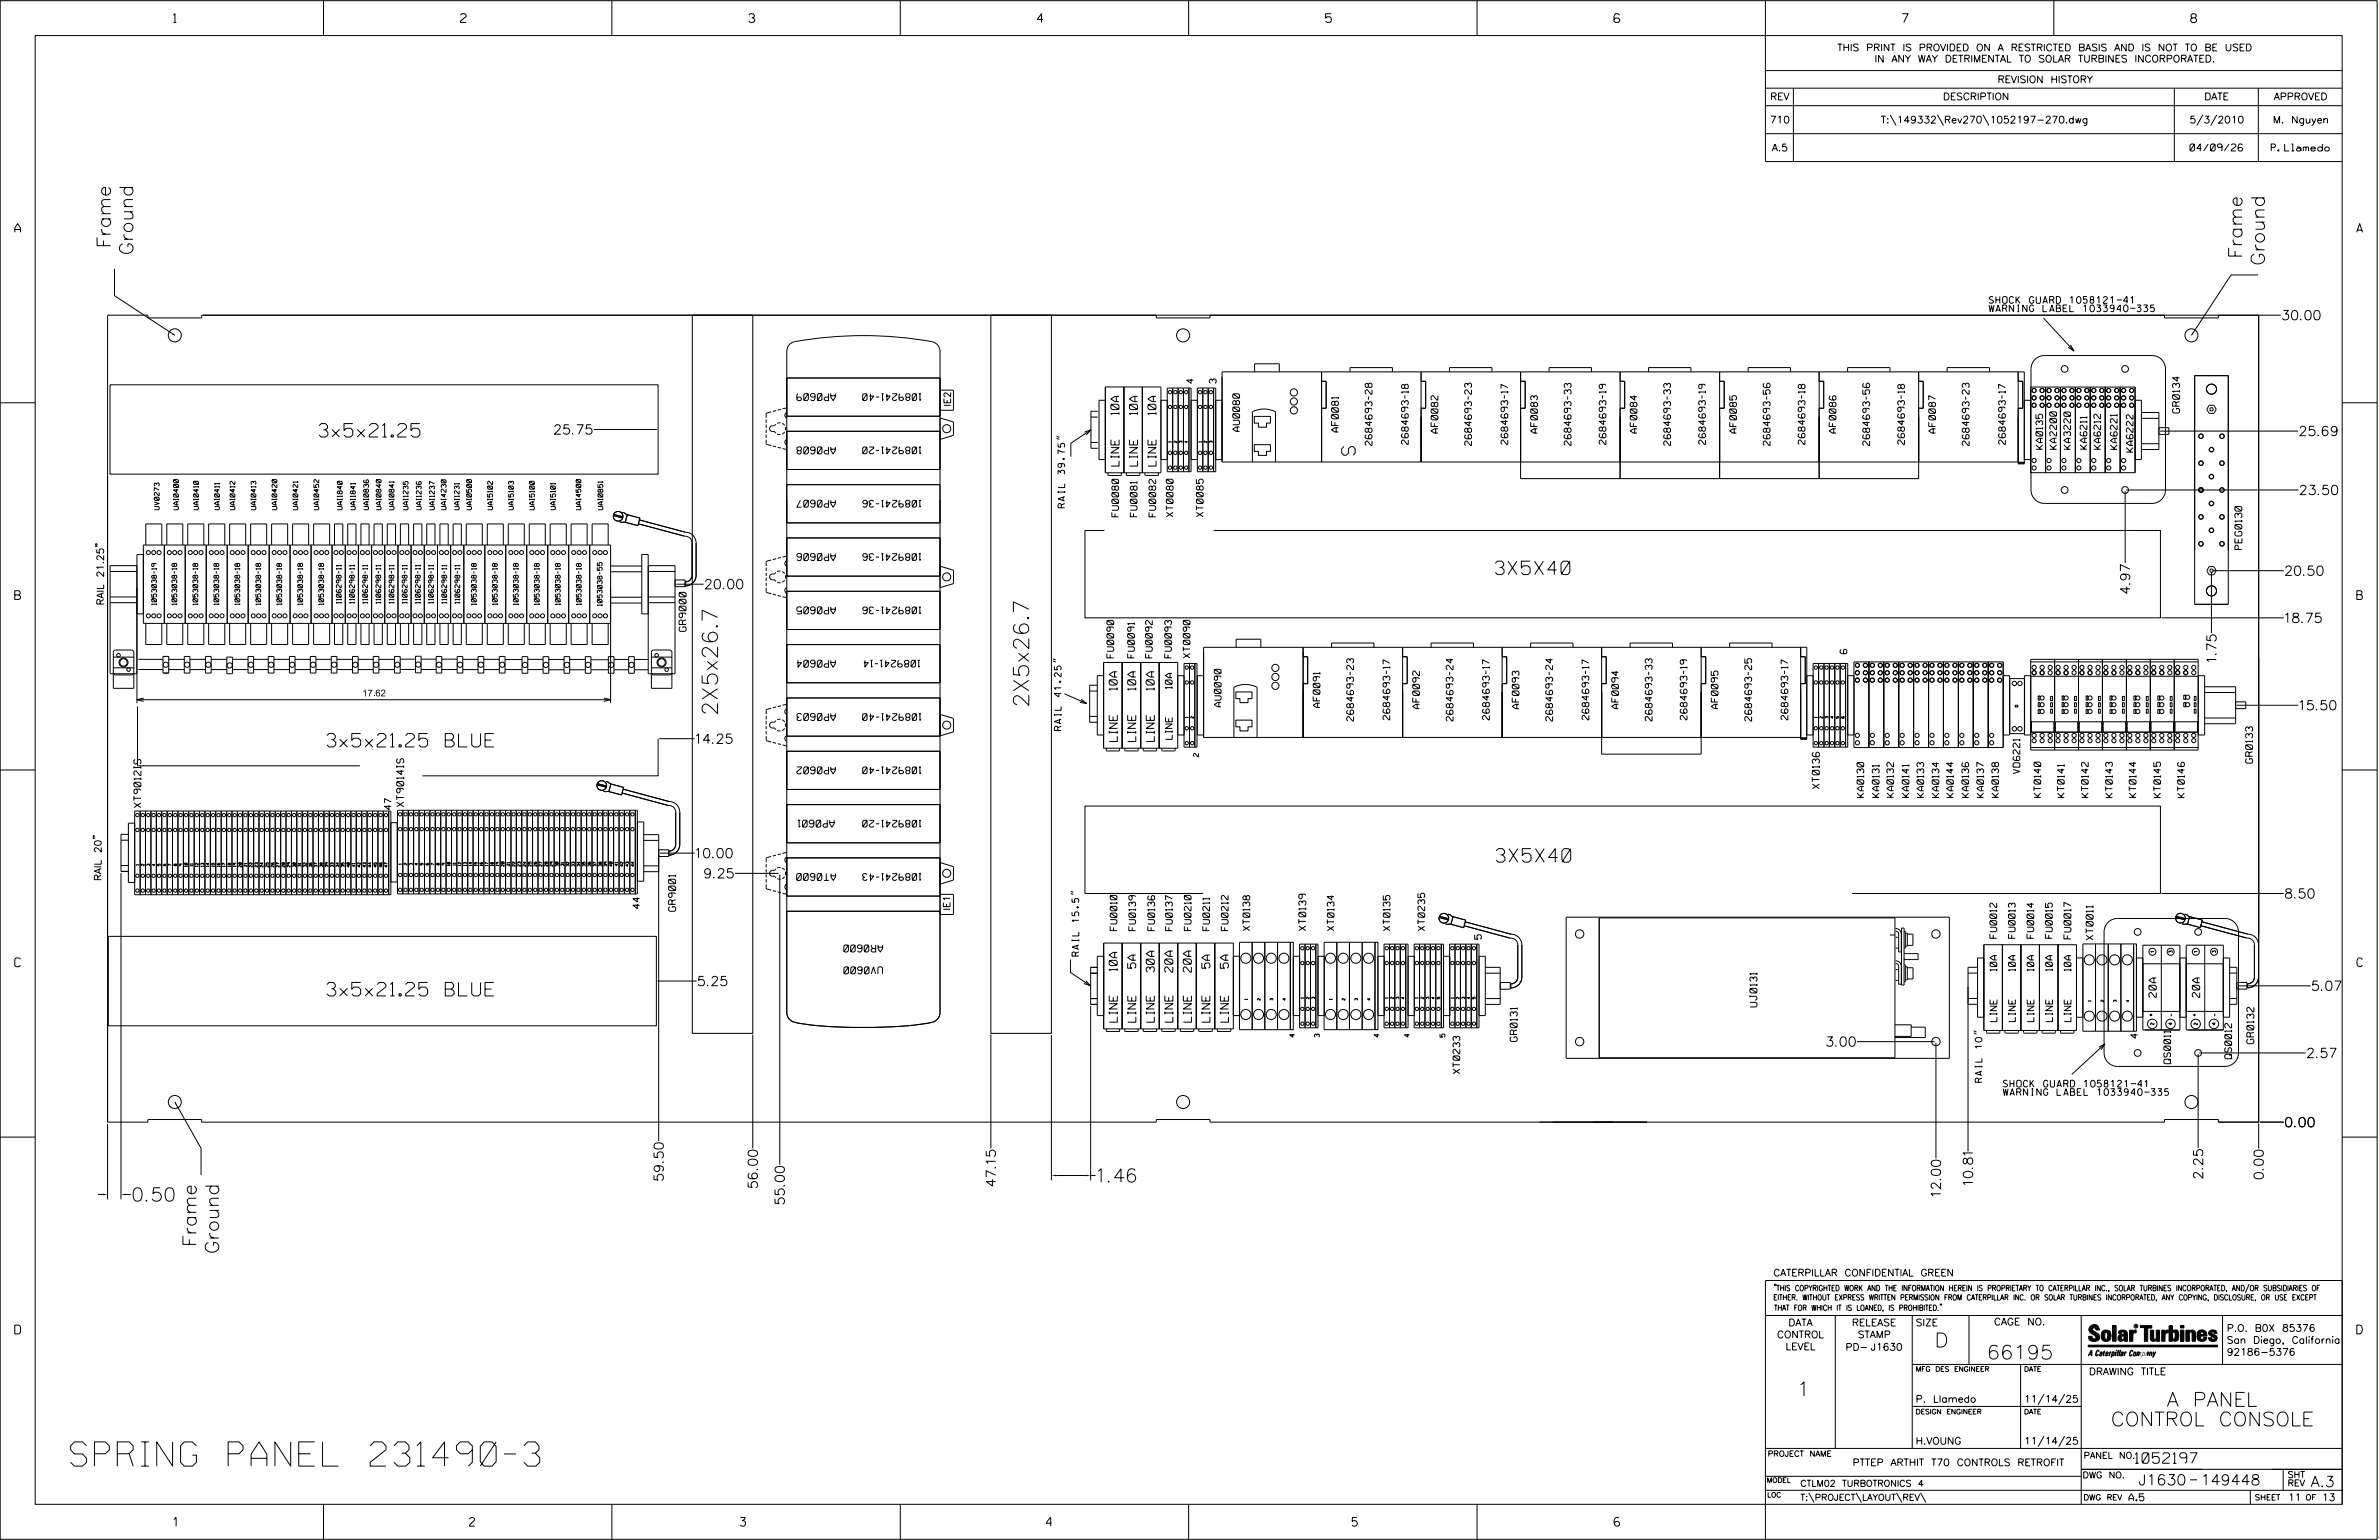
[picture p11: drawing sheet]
<svg xmlns="http://www.w3.org/2000/svg" width="864mm" height="559mm" viewBox="0 0 864 559" stroke-linecap="round" stroke-linejoin="round" font-family="sans-serif">
<defs><g id="words">
<text font-size="8.8" x="25.6" y="532">SPRING PANEL 231490-3</text>
<g font-size="5.6">
<text x="373.5" y="256.7" transform="rotate(-90 373.5 256.7)">2X5x26.7</text>
<text x="260.5" y="259.8" transform="rotate(-90 260.5 259.8)">2X5x26.7</text>
</g>
<g font-size="5.1">
<text x="702.3" y="488.8">D</text>
<text x="721.2" y="493.2">66195</text>
<text x="652.2" y="506.5">1</text>
<text x="786.6" y="510.3">A PANEL</text>
<text x="766.3" y="517.4">CONTROL CONSOLE</text>
</g>
<g font-size="4.9">
<text x="40.1" y="90.1" transform="rotate(-90 40.1 90.1)">Frame</text>
<text x="48.3" y="95.2" transform="rotate(-90 48.3 95.2)">Ground</text>
<text x="813.9" y="93.9" transform="rotate(-90 813.9 93.9)">Frame</text>
<text x="822" y="99" transform="rotate(-90 822 99)">Ground</text>
<text x="115.8" y="158.6">3x5x21.25</text>
<text x="491.9" y="165.2" transform="rotate(-90 491.9 165.2)">S</text>
<text x="542.8" y="208.5">3X5X40</text>
<text x="118.7" y="271">3x5x21.25 BLUE</text>
<text x="543.1" y="312.8">3X5X40</text>
<text x="118.7" y="361.4">3x5x21.25 BLUE</text>
<text x="398.6" y="429">1.46</text>
<text x="48.3" y="435.9">0.50</text>
<text x="71.3" y="452.5" transform="rotate(-90 71.3 452.5)">Frame</text>
<text x="79.4" y="457.6" transform="rotate(-90 79.4 457.6)">Ground</text>
</g>
<g font-size="3.8">
<text x="775.1" y="531">1052197</text>
<text x="776.3" y="538.9">J1630</text>
<text x="798.8" y="538.9">149448</text>
<text x="838.8" y="539.5">A.3</text>
</g>
<g font-size="3.4">
<text x="828.6" y="116.1">30.00</text>
<text x="201.3" y="157.6">25.75</text>
<text x="834.9" y="158.1">25.69</text>
<text x="835" y="179.5">23.50</text>
<text x="829.6" y="208.8">20.50</text>
<text x="256" y="213.7">20.00</text>
<text x="773.1" y="215.3" transform="rotate(-90 773.1 215.3)">4.97</text>
<text x="829.6" y="225.9">18.75</text>
<text x="804.5" y="240.1" transform="rotate(-90 804.5 240.1)">1.75</text>
<text x="834.9" y="257.6">15.50</text>
<text x="252.8" y="269.8">14.25</text>
<text x="252.8" y="311.3">10.00</text>
<text x="255.8" y="318.6">9.25</text>
<text x="829.6" y="325.9">8.50</text>
<text x="253.5" y="357.7">5.25</text>
<text x="839.4" y="359.4">5.07</text>
<text x="663.1" y="379.7">3.00</text>
<text x="837.6" y="383.8">2.57</text>
<text x="829.6" y="408.9">0.00</text>
<text x="240.8" y="428.4" transform="rotate(-90 240.8 428.4)">59.50</text>
<text x="275" y="431" transform="rotate(-90 275 431)">56.00</text>
<text x="361.4" y="430.4" transform="rotate(-90 361.4 430.4)">47.15</text>
<text x="716.1" y="429.9" transform="rotate(-90 716.1 429.9)">10.81</text>
<text x="799.7" y="427.5" transform="rotate(-90 799.7 427.5)">2.25</text>
<text x="821.6" y="427.8" transform="rotate(-90 821.6 427.8)">0.00</text>
<text x="284.8" y="436.9" transform="rotate(-90 284.8 436.9)">55.00</text>
<text x="704.5" y="434" transform="rotate(-90 704.5 434)">12.00</text>
</g>
<g font-size="3.2">
<text x="63" y="8.2">1</text>
<text x="167.2" y="8.2">2</text>
<text x="271.8" y="8.2">3</text>
<text x="376.5" y="8.2">4</text>
<text x="481.2" y="8.2">5</text>
<text x="690.6" y="8.2">7</text>
<text x="795.3" y="8.2">8</text>
<text x="5.4" y="84.3">A</text>
<text x="855.5" y="84.3">A</text>
<text x="5.4" y="217.5">B</text>
<text x="855.6" y="217.5">B</text>
<text x="5.4" y="350.8">C</text>
<text x="855.6" y="350.8">C</text>
<text x="5.4" y="484">D</text>
<text x="855.6" y="484">D</text>
<text x="62.8" y="553.8">1</text>
<text x="170.4" y="553.8">2</text>
<text x="268.8" y="553.8">3</text>
<text x="379.8" y="553.8">4</text>
<text x="490.8" y="553.8">5</text>
<text x="585.9" y="553.8">6</text>
</g>
<g font-size="2.9">
<text x="406.2" y="150.5" transform="rotate(-90 406.2 150.5)">10A</text>
<text x="412.9" y="150.5" transform="rotate(-90 412.9 150.5)">10A</text>
<text x="419.6" y="150.5" transform="rotate(-90 419.6 150.5)">10A</text>
<text x="406.2" y="169.1" transform="rotate(-90 406.2 169.1)">LINE</text>
<text x="412.9" y="169.1" transform="rotate(-90 412.9 169.1)">LINE</text>
<text x="419.7" y="169.1" transform="rotate(-90 419.7 169.1)">LINE</text>
<text x="405.6" y="250.5" transform="rotate(-90 405.6 250.5)">10A</text>
<text x="412.3" y="250.5" transform="rotate(-90 412.3 250.5)">10A</text>
<text x="419" y="250.5" transform="rotate(-90 419 250.5)">10A</text>
<text x="405.6" y="269.1" transform="rotate(-90 405.6 269.1)">LINE</text>
<text x="412.3" y="269.1" transform="rotate(-90 412.3 269.1)">LINE</text>
<text x="419" y="269.1" transform="rotate(-90 419 269.1)">LINE</text>
<text x="405.6" y="352.3" transform="rotate(-90 405.6 352.3)">10A</text>
<text x="412.3" y="351.3" transform="rotate(-90 412.3 351.3)">5A</text>
<text x="419" y="352.7" transform="rotate(-90 419 352.7)">30A</text>
<text x="425.7" y="352.8" transform="rotate(-90 425.7 352.8)">20A</text>
<text x="432.5" y="352.8" transform="rotate(-90 432.5 352.8)">20A</text>
<text x="439.2" y="351.3" transform="rotate(-90 439.2 351.3)">5A</text>
<text x="445.9" y="351.3" transform="rotate(-90 445.9 351.3)">5A</text>
<text x="405.6" y="370.9" transform="rotate(-90 405.6 370.9)">LINE</text>
<text x="412.3" y="370.9" transform="rotate(-90 412.3 370.9)">LINE</text>
<text x="419" y="370.9" transform="rotate(-90 419 370.9)">LINE</text>
<text x="425.8" y="370.9" transform="rotate(-90 425.8 370.9)">LINE</text>
<text x="432.5" y="370.9" transform="rotate(-90 432.5 370.9)">LINE</text>
<text x="439.2" y="370.9" transform="rotate(-90 439.2 370.9)">LINE</text>
<text x="445.9" y="370.9" transform="rotate(-90 445.9 370.9)">LINE</text>
</g>
<g font-size="2.7">
<text x="782.8" y="361.9" transform="rotate(-90 782.8 361.9)">20A</text>
<text x="798.5" y="361.9" transform="rotate(-90 798.5 361.9)">20A</text>
</g>
<g font-size="2.5">
<text x="666.9" y="18.5">THIS PRINT IS PROVIDED ON A RESTRICTED BASIS AND IS NOT TO BE USED</text>
<text x="680.5" y="22.6">IN ANY WAY DETRIMENTAL TO SOLAR TURBINES INCORPORATED.</text>
<text x="725.1" y="30">REVISION HISTORY</text>
<text x="642.6" y="36.3">REV</text>
<text x="705.3" y="36.3">DESCRIPTION</text>
<text x="800.2" y="36.3">DATE</text>
<text x="825.4" y="36.3">APPROVED</text>
<text x="642.5" y="44.7">710</text>
<text x="682.8" y="44.7">T:\149332\Rev270\1052197-270.dwg</text>
<text x="794.8" y="44.7">5/3/2010</text>
<text x="825.1" y="44.7">M. Nguyen</text>
<text x="643.2" y="54.8">A.5</text>
<text x="795" y="54.8">04/09/26</text>
<text x="824.5" y="54.8">P. Llamedo</text>
<text x="303.3" y="142.8" transform="rotate(-180 303.3 142.8)">AP0609</text>
<text x="791.2" y="149.9" transform="rotate(-90 791.2 149.9)">GR0134</text>
<text x="303.3" y="162.2" transform="rotate(-180 303.3 162.2)">AP0608</text>
<text x="303.3" y="181.5" transform="rotate(-180 303.3 181.5)">AP0607</text>
<text x="303.3" y="200.9" transform="rotate(-180 303.3 200.9)">AP0606</text>
<text x="813.8" y="199.4" transform="rotate(-90 813.8 199.4)">PEG0130</text>
<text x="37.6" y="219.7" transform="rotate(-90 37.6 219.7)">RAIL 21.25&quot;</text>
<text x="303.3" y="220.2" transform="rotate(-180 303.3 220.2)">AP0605</text>
<text x="249.1" y="229.1" transform="rotate(-90 249.1 229.1)">GR9000</text>
<text x="303.3" y="239.6" transform="rotate(-180 303.3 239.6)">AP0604</text>
<text x="303.3" y="258.9" transform="rotate(-180 303.3 258.9)">AP0603</text>
<text x="303.3" y="278.3" transform="rotate(-180 303.3 278.3)">AP0602</text>
<text x="817.7" y="276.9" transform="rotate(-90 817.7 276.9)">GR0133</text>
<text x="660.4" y="286.2" transform="rotate(-90 660.4 286.2)">XT0136</text>
<text x="51.2" y="293" transform="rotate(-90 51.2 293)">XT9012IS</text>
<text x="146.5" y="292.7" transform="rotate(-90 146.5 292.7)">XT9014IS</text>
<text x="302.8" y="297.6" transform="rotate(-180 302.8 297.6)">AP0601</text>
<text x="303.3" y="317" transform="rotate(-180 303.3 317)">AT0600</text>
<text x="36.8" y="319.7" transform="rotate(-90 36.8 319.7)">RAIL 20&quot;</text>
<text x="245.3" y="330.7" transform="rotate(-90 245.3 330.7)">GR9001</text>
<text x="474" y="337.7" transform="rotate(-90 474 337.7)">XT0139</text>
<text x="751.8" y="340.7" transform="rotate(-90 751.8 340.7)">FU0017</text>
<text x="759.8" y="341.1" transform="rotate(-90 759.8 341.1)">XT0011</text>
<text x="320.4" y="342.9" transform="rotate(-180 320.4 342.9)">AR0600</text>
<text x="320.3" y="350.8" transform="rotate(-180 320.3 350.8)">UV0600</text>
<text x="637.8" y="365.4" transform="rotate(-90 637.8 365.4)">UJ0131</text>
<text x="550.7" y="377.9" transform="rotate(-90 550.7 377.9)">GR0131</text>
<text x="818.1" y="378.7" transform="rotate(-90 818.1 378.7)">GR0132</text>
<text x="643.8" y="463">CATERPILLAR CONFIDENTIAL GREEN</text>
<text x="645.1" y="485.5">CONTROL</text>
<text x="649.2" y="481.1">DATA</text>
<text x="672.3" y="481.1">RELEASE</text>
<text x="674.4" y="485.5">STAMP</text>
<text x="695.4" y="481.1">SIZE</text>
<text x="723.8" y="480.8">CAGE NO.</text>
<text x="808.4" y="483.1">P.O. B0X 85376</text>
<text x="648.2" y="489.8">LEVEL</text>
<text x="669.9" y="490">PD- J1630</text>
<text x="808.4" y="487.5">San Diego, California</text>
<text x="808.4" y="491.8">92186-5376</text>
<text x="758.3" y="498.9">DRAWING TITLE</text>
<text x="695.4" y="508.9">P. Llamedo</text>
<text x="734.8" y="508.9">11/14/25</text>
<text x="695.4" y="524.1">H.VOUNG</text>
<text x="734.8" y="524.1">11/14/25</text>
<text x="672.5" y="531.9">PTTEP ARTHIT T70 CONTROLS RETROFIT</text>
<text x="772.8" y="544.6">A.5</text>
<text x="830.6" y="544.6">11</text>
<text x="842.9" y="544.6">13</text>
</g>
<g font-size="2.4">
<text x="722.1" y="110.1">SHOCK GUARD 1058121-41</text>
<text x="722.1" y="113.1">WARNING LABEL 1033940-335</text>
<text x="334.3" y="142.9" transform="rotate(-180 334.3 142.9)">1089241-40</text>
<text x="433.2" y="139.1" transform="rotate(-90 433.2 139.1)">4</text>
<text x="441.5" y="139.1" transform="rotate(-90 441.5 139.1)">3</text>
<text x="345.1" y="147.5" transform="rotate(-90 345.1 147.5)">IE2</text>
<text x="450" y="156.5" transform="rotate(-90 450 156.5)">AU0080</text>
<text x="485.8" y="156.8" transform="rotate(-90 485.8 156.8)">AF0081</text>
<text x="498" y="161.7" transform="rotate(-90 498 161.7)">2684693-28</text>
<text x="511.2" y="161.2" transform="rotate(-90 511.2 161.2)">2684693-18</text>
<text x="522" y="157.2" transform="rotate(-90 522 157.2)">AF0082</text>
<text x="534.2" y="161.7" transform="rotate(-90 534.2 161.7)">2684693-23</text>
<text x="547.3" y="161.2" transform="rotate(-90 547.3 161.2)">2684693-17</text>
<text x="558.1" y="157.2" transform="rotate(-90 558.1 157.2)">AF0083</text>
<text x="570.3" y="161.6" transform="rotate(-90 570.3 161.6)">2684693-33</text>
<text x="583" y="161.2" transform="rotate(-90 583 161.2)">2684693-19</text>
<text x="594.2" y="157.2" transform="rotate(-90 594.2 157.2)">AF0084</text>
<text x="606.4" y="161.6" transform="rotate(-90 606.4 161.6)">2684693-33</text>
<text x="619.1" y="161.2" transform="rotate(-90 619.1 161.2)">2684693-19</text>
<text x="630.3" y="157.2" transform="rotate(-90 630.3 157.2)">AF0085</text>
<text x="642.5" y="161.7" transform="rotate(-90 642.5 161.7)">2684693-56</text>
<text x="655.2" y="161.2" transform="rotate(-90 655.2 161.2)">2684693-18</text>
<text x="666.5" y="157.2" transform="rotate(-90 666.5 157.2)">AF0086</text>
<text x="678.7" y="161.7" transform="rotate(-90 678.7 161.7)">2684693-56</text>
<text x="691.3" y="161.2" transform="rotate(-90 691.3 161.2)">2684693-18</text>
<text x="702.6" y="157.2" transform="rotate(-90 702.6 157.2)">AF0087</text>
<text x="714.8" y="161.7" transform="rotate(-90 714.8 161.7)">2684693-23</text>
<text x="728" y="161.2" transform="rotate(-90 728 161.2)">2684693-17</text>
<text x="334.3" y="162.2" transform="rotate(-180 334.3 162.2)">1089241-20</text>
<text x="741.5" y="163" transform="rotate(-90 741.5 163)">KA0135</text>
<text x="746.5" y="163" transform="rotate(-90 746.5 163)">KA2200</text>
<text x="751.6" y="163" transform="rotate(-90 751.6 163)">KA3220</text>
<text x="757.6" y="163" transform="rotate(-90 757.6 163)">KA6211</text>
<text x="762.5" y="163" transform="rotate(-90 762.5 163)">KA6212</text>
<text x="768.5" y="163" transform="rotate(-90 768.5 163)">KA6221</text>
<text x="774.3" y="164" transform="rotate(-90 774.3 164)">KA6222</text>
<text x="334.3" y="181.6" transform="rotate(-180 334.3 181.6)">1089241-36</text>
<text x="386.5" y="184.3" transform="rotate(-90 386.5 184.3)">RAIL 39.75&quot;</text>
<text x="406" y="187.5" transform="rotate(-90 406 187.5)">FU0080</text>
<text x="412.7" y="187.5" transform="rotate(-90 412.7 187.5)">FU0081</text>
<text x="419.5" y="187.5" transform="rotate(-90 419.5 187.5)">FU0082</text>
<text x="425.8" y="187.5" transform="rotate(-90 425.8 187.5)">XT0080</text>
<text x="436.8" y="187.5" transform="rotate(-90 436.8 187.5)">XT0085</text>
<text x="334.3" y="200.9" transform="rotate(-180 334.3 200.9)">1089241-36</text>
<text x="334.3" y="220.3" transform="rotate(-180 334.3 220.3)">1089241-36</text>
<text x="333.9" y="239.6" transform="rotate(-180 333.9 239.6)">1089241-14</text>
<text x="404.3" y="238.7" transform="rotate(-90 404.3 238.7)">FU0090</text>
<text x="411.8" y="238.7" transform="rotate(-90 411.8 238.7)">FU0091</text>
<text x="418.3" y="238.7" transform="rotate(-90 418.3 238.7)">FU0092</text>
<text x="425.2" y="238.7" transform="rotate(-90 425.2 238.7)">FU0093</text>
<text x="432" y="238.7" transform="rotate(-90 432 238.7)">XT0090</text>
<text x="670.4" y="237.2" transform="rotate(-90 670.4 237.2)">6</text>
<text x="425.5" y="249.9" transform="rotate(-90 425.5 249.9)">10A</text>
<text x="131.5" y="252.7">17.62</text>
<text x="443.3" y="256.5" transform="rotate(-90 443.3 256.5)">AU0090</text>
<text x="479.1" y="256.7" transform="rotate(-90 479.1 256.7)">AF0091</text>
<text x="515.3" y="257.1" transform="rotate(-90 515.3 257.1)">AF0092</text>
<text x="551.4" y="257.1" transform="rotate(-90 551.4 257.1)">AF0093</text>
<text x="587.5" y="257.1" transform="rotate(-90 587.5 257.1)">AF0094</text>
<text x="623.6" y="257.1" transform="rotate(-90 623.6 257.1)">AF0095</text>
<text x="334.3" y="259" transform="rotate(-180 334.3 259)">1089241-40</text>
<text x="491.3" y="261.6" transform="rotate(-90 491.3 261.6)">2684693-23</text>
<text x="504.5" y="261.2" transform="rotate(-90 504.5 261.2)">2684693-17</text>
<text x="527.5" y="261.6" transform="rotate(-90 527.5 261.6)">2684693-24</text>
<text x="540.6" y="261.2" transform="rotate(-90 540.6 261.2)">2684693-17</text>
<text x="563.6" y="261.6" transform="rotate(-90 563.6 261.6)">2684693-24</text>
<text x="576.8" y="261.2" transform="rotate(-90 576.8 261.2)">2684693-17</text>
<text x="599.7" y="261.6" transform="rotate(-90 599.7 261.6)">2684693-33</text>
<text x="612.4" y="261.2" transform="rotate(-90 612.4 261.2)">2684693-19</text>
<text x="635.8" y="261.6" transform="rotate(-90 635.8 261.6)">2684693-25</text>
<text x="649" y="261.2" transform="rotate(-90 649 261.2)">2684693-17</text>
<text x="385.2" y="265.1" transform="rotate(-90 385.2 265.1)">RAIL 41.25&quot;</text>
<text x="425.5" y="268.3" transform="rotate(-90 425.5 268.3)">LINE</text>
<text x="334.3" y="278.3" transform="rotate(-180 334.3 278.3)">1089241-40</text>
<text x="733.2" y="280.7" transform="rotate(-90 733.2 280.7)">VD6221</text>
<text x="142" y="293.8" transform="rotate(-90 142 293.8)">47</text>
<text x="676.6" y="289.4" transform="rotate(-90 676.6 289.4)">KA0130</text>
<text x="682.1" y="289.4" transform="rotate(-90 682.1 289.4)">KA0131</text>
<text x="687.4" y="289.3" transform="rotate(-90 687.4 289.3)">KA0132</text>
<text x="693" y="289.3" transform="rotate(-90 693 289.3)">KA0141</text>
<text x="698.3" y="289.4" transform="rotate(-90 698.3 289.4)">KA0133</text>
<text x="703.8" y="289.4" transform="rotate(-90 703.8 289.4)">KA0134</text>
<text x="709.1" y="289.4" transform="rotate(-90 709.1 289.4)">KA0144</text>
<text x="714.6" y="289.4" transform="rotate(-90 714.6 289.4)">KA0136</text>
<text x="720.1" y="289.4" transform="rotate(-90 720.1 289.4)">KA0137</text>
<text x="725.5" y="289.3" transform="rotate(-90 725.5 289.3)">KA0138</text>
<text x="740.8" y="289.3" transform="rotate(-90 740.8 289.3)">KT0140</text>
<text x="749.3" y="289.4" transform="rotate(-90 749.3 289.4)">KT0141</text>
<text x="758.1" y="289.4" transform="rotate(-90 758.1 289.4)">KT0142</text>
<text x="766.8" y="289.4" transform="rotate(-90 766.8 289.4)">KT0143</text>
<text x="775.4" y="289.4" transform="rotate(-90 775.4 289.4)">KT0144</text>
<text x="784.3" y="289.4" transform="rotate(-90 784.3 289.4)">KT0145</text>
<text x="792.9" y="289.4" transform="rotate(-90 792.9 289.4)">KT0146</text>
<text x="334.3" y="297.7" transform="rotate(-180 334.3 297.7)">1089241-20</text>
<text x="334.3" y="317" transform="rotate(-180 334.3 317)">1089241-43</text>
<text x="232.2" y="329.7" transform="rotate(-90 232.2 329.7)">44</text>
<text x="344.9" y="330.4" transform="rotate(-90 344.9 330.4)">IE1</text>
<text x="405.5" y="337.7" transform="rotate(-90 405.5 337.7)">FU0010</text>
<text x="412.2" y="337.7" transform="rotate(-90 412.2 337.7)">FU0139</text>
<text x="419.1" y="337.7" transform="rotate(-90 419.1 337.7)">FU0136</text>
<text x="425.6" y="337.7" transform="rotate(-90 425.6 337.7)">FU0137</text>
<text x="432.4" y="337.7" transform="rotate(-90 432.4 337.7)">FU0210</text>
<text x="439.1" y="337.7" transform="rotate(-90 439.1 337.7)">FU0211</text>
<text x="445.8" y="337.7" transform="rotate(-90 445.8 337.7)">FU0212</text>
<text x="453.7" y="337.7" transform="rotate(-90 453.7 337.7)">XT0138</text>
<text x="484.2" y="337.7" transform="rotate(-90 484.2 337.7)">XT0134</text>
<text x="504.6" y="337.7" transform="rotate(-90 504.6 337.7)">XT0135</text>
<text x="517.2" y="337.7" transform="rotate(-90 517.2 337.7)">XT0235</text>
<text x="537.7" y="340.8" transform="rotate(-90 537.7 340.8)">5</text>
<text x="724.8" y="340.5" transform="rotate(-90 724.8 340.5)">FU0012</text>
<text x="731.5" y="340.5" transform="rotate(-90 731.5 340.5)">FU0013</text>
<text x="738.3" y="340.5" transform="rotate(-90 738.3 340.5)">FU0014</text>
<text x="745" y="340.5" transform="rotate(-90 745 340.5)">FU0015</text>
<text x="391.6" y="346.9" transform="rotate(-90 391.6 346.9)">RAIL 15.5&quot;</text>
<text x="724.9" y="352.3" transform="rotate(-90 724.9 352.3)">10A</text>
<text x="731.6" y="352.3" transform="rotate(-90 731.6 352.3)">10A</text>
<text x="738.3" y="352.3" transform="rotate(-90 738.3 352.3)">10A</text>
<text x="745" y="352.3" transform="rotate(-90 745 352.3)">10A</text>
<text x="751.8" y="352.3" transform="rotate(-90 751.8 352.3)">10A</text>
<text x="724.9" y="370.7" transform="rotate(-90 724.9 370.7)">LINE</text>
<text x="731.6" y="370.7" transform="rotate(-90 731.6 370.7)">LINE</text>
<text x="738.3" y="370.7" transform="rotate(-90 738.3 370.7)">LINE</text>
<text x="745.1" y="370.7" transform="rotate(-90 745.1 370.7)">LINE</text>
<text x="751.8" y="370.7" transform="rotate(-90 751.8 370.7)">LINE</text>
<text x="775.9" y="376.7" transform="rotate(-90 775.9 376.7)">4</text>
<text x="529.9" y="389.6" transform="rotate(-90 529.9 389.6)">XT0233</text>
<text x="787.9" y="386" transform="rotate(-90 787.9 386)">QS0011</text>
<text x="810.1" y="384.2" transform="rotate(-90 810.1 384.2)">QS0012</text>
<text x="719.4" y="392.7" transform="rotate(-90 719.4 392.7)">RAIL 10&quot;</text>
<text x="727.2" y="394.4">SHOCK GUARD 1058121-41</text>
<text x="727.2" y="397.5">WARNING LABEL 1033940-335</text>
</g>
<g font-size="2.3">
<text x="756.4" y="529.2">PANEL NO.</text>
<text x="653.5" y="539.4">CTLM02 TURBOTRONICS 4</text>
<text x="756" y="536.3">DWG NO.</text>
<text x="830.4" y="539.3">REV</text>
<text x="830.4" y="536.2">SHT</text>
<text x="653.5" y="544.5">T:\PROJECT\LAYOUT\REV\</text>
</g>
<g font-size="2">
<text x="643.8" y="468.4">&quot;THIS COPYRIGHTED WORK AND THE INFORMATION HEREIN IS PROPRIETARY TO CATERPILLAR INC., SOLAR TURBINES INCORPORATED, AND/OR SUBSIDIARIES OF</text>
<text x="643.8" y="471.8">EITHER. WITHOUT EXPRESS WRITTEN PERMISSION FROM CATERPILLAR INC. OR SOLAR TURBINES INCORPORATED, ANY COPYING, DISCLOSURE, OR USE EXCEPT</text>
<text x="644" y="475.6">THAT FOR WHICH IT IS LOANED, IS PROHIBITED.&quot;</text>
<text x="641.7" y="528.5">PROJECT NAME</text>
<text x="756.3" y="544.3">DWG REV</text>
<text x="818.5" y="544.3">SHEET</text>
<text x="836.9" y="544.3">OF</text>
</g>
<g font-size="1.8">
<text x="57.8" y="185" transform="rotate(-90 57.8 185)">UV0273</text>
<text x="64.8" y="185" transform="rotate(-90 64.8 185)">UAI0400</text>
<text x="72" y="185" transform="rotate(-90 72 185)">UAI0410</text>
<text x="79.6" y="185" transform="rotate(-90 79.6 185)">UAI0411</text>
<text x="85.3" y="185" transform="rotate(-90 85.3 185)">UAI0412</text>
<text x="92.9" y="185" transform="rotate(-90 92.9 185)">UAI0413</text>
<text x="100.5" y="185" transform="rotate(-90 100.5 185)">UAI0420</text>
<text x="108.1" y="185" transform="rotate(-90 108.1 185)">UAI0421</text>
<text x="115.7" y="185" transform="rotate(-90 115.7 185)">UAI0452</text>
<text x="124.2" y="185" transform="rotate(-90 124.2 185)">UAI1840</text>
<text x="129" y="185" transform="rotate(-90 129 185)">UAI1841</text>
<text x="133.8" y="185" transform="rotate(-90 133.8 185)">UAI0836</text>
<text x="138.3" y="185" transform="rotate(-90 138.3 185)">UAI0840</text>
<text x="143" y="185" transform="rotate(-90 143 185)">UAI0841</text>
<text x="148.1" y="185" transform="rotate(-90 148.1 185)">UAI1235</text>
<text x="152.9" y="185" transform="rotate(-90 152.9 185)">UAI1236</text>
<text x="157.7" y="185" transform="rotate(-90 157.7 185)">UAI1237</text>
<text x="161.9" y="185" transform="rotate(-90 161.9 185)">UAI4230</text>
<text x="166.7" y="185" transform="rotate(-90 166.7 185)">UAI1231</text>
<text x="171.2" y="185" transform="rotate(-90 171.2 185)">UAI0500</text>
<text x="178.8" y="185" transform="rotate(-90 178.8 185)">UAI5102</text>
<text x="186.4" y="185" transform="rotate(-90 186.4 185)">UAI5103</text>
<text x="194" y="185" transform="rotate(-90 194 185)">UAI5100</text>
<text x="201.6" y="185" transform="rotate(-90 201.6 185)">UAI5101</text>
<text x="210.9" y="185" transform="rotate(-90 210.9 185)">UAI4500</text>
<text x="218.8" y="185" transform="rotate(-90 218.8 185)">UAI0851</text>
<text x="56.8" y="219.5" transform="rotate(-90 56.8 219.5)">1053038-19</text>
<text x="64.2" y="219.5" transform="rotate(-90 64.2 219.5)">1053038-18</text>
<text x="71.8" y="219.5" transform="rotate(-90 71.8 219.5)">1053038-18</text>
<text x="79.4" y="219.5" transform="rotate(-90 79.4 219.5)">1053038-18</text>
<text x="87" y="219.5" transform="rotate(-90 87 219.5)">1053038-18</text>
<text x="94.6" y="219.5" transform="rotate(-90 94.6 219.5)">1053038-18</text>
<text x="102.2" y="219.5" transform="rotate(-90 102.2 219.5)">1053038-18</text>
<text x="109.9" y="219.5" transform="rotate(-90 109.9 219.5)">1053038-18</text>
<text x="117.5" y="219.5" transform="rotate(-90 117.5 219.5)">1053038-18</text>
<text x="123.9" y="219" transform="rotate(-90 123.9 219)">1106298-11</text>
<text x="128.6" y="219" transform="rotate(-90 128.6 219)">1106298-11</text>
<text x="133.4" y="219" transform="rotate(-90 133.4 219)">1106298-11</text>
<text x="138.2" y="219" transform="rotate(-90 138.2 219)">1106298-11</text>
<text x="143" y="219" transform="rotate(-90 143 219)">1106298-11</text>
<text x="147.8" y="219" transform="rotate(-90 147.8 219)">1106298-11</text>
<text x="152.6" y="219" transform="rotate(-90 152.6 219)">1106298-11</text>
<text x="157.3" y="219" transform="rotate(-90 157.3 219)">1106298-11</text>
<text x="162.1" y="219" transform="rotate(-90 162.1 219)">1106298-11</text>
<text x="166.9" y="219" transform="rotate(-90 166.9 219)">1106298-11</text>
<text x="172.9" y="219.5" transform="rotate(-90 172.9 219.5)">1053038-18</text>
<text x="180.5" y="219.5" transform="rotate(-90 180.5 219.5)">1053038-18</text>
<text x="188.1" y="219.5" transform="rotate(-90 188.1 219.5)">1053038-18</text>
<text x="195.8" y="219.5" transform="rotate(-90 195.8 219.5)">1053038-18</text>
<text x="203.4" y="219.5" transform="rotate(-90 203.4 219.5)">1053038-18</text>
<text x="211" y="219.5" transform="rotate(-90 211 219.5)">1053038-18</text>
<text x="218.6" y="219.8" transform="rotate(-90 218.6 219.8)">1053038-55</text>
<text x="435" y="274.5" transform="rotate(-90 435 274.5)">2</text>
<text x="469.9" y="376.3" transform="rotate(-90 469.9 376.3)">4</text>
<text x="478.9" y="376.3" transform="rotate(-90 478.9 376.3)">3</text>
<text x="500.6" y="376.3" transform="rotate(-90 500.6 376.3)">4</text>
<text x="511.6" y="376.3" transform="rotate(-90 511.6 376.3)">4</text>
<text x="524.5" y="376.3" transform="rotate(-90 524.5 376.3)">5</text>
<text x="695.4" y="497.6">MFG DES ENGINEER</text>
<text x="734.8" y="497.6">DATE</text>
<text x="695.4" y="513.1">DESIGN ENGINEER</text>
<text x="734.8" y="513.1">DATE</text>
<text x="641.3" y="538">MODEL</text>
<text x="641.5" y="543.3">LOC</text>
</g>
<g font-size="1.2">
<text x="781.9" y="345.7" transform="rotate(-90 781.9 345.7)">1</text>
<text x="788.6" y="345.7" transform="rotate(-90 788.6 345.7)">3</text>
<text x="797.7" y="345.7" transform="rotate(-90 797.7 345.7)">1</text>
<text x="804.3" y="345.7" transform="rotate(-90 804.3 345.7)">3</text>
<text x="781.9" y="371.9" transform="rotate(-90 781.9 371.9)">2</text>
<text x="788.5" y="371.9" transform="rotate(-90 788.5 371.9)">4</text>
<text x="788.8" y="368.7" transform="rotate(-90 788.8 368.7)">-</text>
<text x="797.6" y="371.9" transform="rotate(-90 797.6 371.9)">2</text>
<text x="804.3" y="371.9" transform="rotate(-90 804.3 371.9)">4</text>
<text x="804.6" y="368.7" transform="rotate(-90 804.6 368.7)">-</text>
</g>
<g font-size="1">
<text x="425.2" y="160.5" transform="rotate(-90 425.2 160.5)">1</text>
<text x="427.2" y="160.7" transform="rotate(-90 427.2 160.7)">2</text>
<text x="429.1" y="160.7" transform="rotate(-90 429.1 160.7)">3</text>
<text x="431.1" y="160.7" transform="rotate(-90 431.1 160.7)">4</text>
<text x="436.1" y="160.5" transform="rotate(-90 436.1 160.5)">1</text>
<text x="438.1" y="160.7" transform="rotate(-90 438.1 160.7)">2</text>
<text x="440" y="160.7" transform="rotate(-90 440 160.7)">3</text>
<text x="732.5" y="256.5" transform="rotate(-90 732.5 256.5)">D</text>
<text x="431.3" y="260.5" transform="rotate(-90 431.3 260.5)">1</text>
<text x="433.3" y="260.6" transform="rotate(-90 433.3 260.6)">2</text>
<text x="659.7" y="260.5" transform="rotate(-90 659.7 260.5)">1</text>
<text x="661.6" y="260.6" transform="rotate(-90 661.6 260.6)">2</text>
<text x="663.6" y="260.6" transform="rotate(-90 663.6 260.6)">3</text>
<text x="665.5" y="260.6" transform="rotate(-90 665.5 260.6)">4</text>
<text x="667.5" y="260.6" transform="rotate(-90 667.5 260.6)">5</text>
<text x="50.4" y="314" transform="rotate(-90 50.4 314)">1</text>
<text x="52.3" y="314.1" transform="rotate(-90 52.3 314.1)">2</text>
<text x="54.3" y="314.1" transform="rotate(-90 54.3 314.1)">3</text>
<text x="56.2" y="314.1" transform="rotate(-90 56.2 314.1)">4</text>
<text x="58.2" y="314.1" transform="rotate(-90 58.2 314.1)">5</text>
<text x="60.2" y="314.1" transform="rotate(-90 60.2 314.1)">6</text>
<text x="62.1" y="314.1" transform="rotate(-90 62.1 314.1)">7</text>
<text x="64.1" y="314.1" transform="rotate(-90 64.1 314.1)">8</text>
<text x="66.1" y="314.1" transform="rotate(-90 66.1 314.1)">9</text>
<text x="68" y="314.5" transform="rotate(-90 68 314.5)">10</text>
<text x="70" y="314.3" transform="rotate(-90 70 314.3)">11</text>
<text x="71.9" y="314.5" transform="rotate(-90 71.9 314.5)">12</text>
<text x="73.9" y="314.5" transform="rotate(-90 73.9 314.5)">13</text>
<text x="75.9" y="314.5" transform="rotate(-90 75.9 314.5)">14</text>
<text x="77.8" y="314.5" transform="rotate(-90 77.8 314.5)">15</text>
<text x="79.8" y="314.5" transform="rotate(-90 79.8 314.5)">16</text>
<text x="81.8" y="314.5" transform="rotate(-90 81.8 314.5)">17</text>
<text x="83.7" y="314.5" transform="rotate(-90 83.7 314.5)">18</text>
<text x="85.7" y="314.5" transform="rotate(-90 85.7 314.5)">19</text>
<text x="87.6" y="314.6" transform="rotate(-90 87.6 314.6)">20</text>
<text x="89.6" y="314.5" transform="rotate(-90 89.6 314.5)">21</text>
<text x="91.6" y="314.6" transform="rotate(-90 91.6 314.6)">22</text>
<text x="93.5" y="314.6" transform="rotate(-90 93.5 314.6)">23</text>
<text x="95.5" y="314.6" transform="rotate(-90 95.5 314.6)">24</text>
<text x="97.4" y="314.6" transform="rotate(-90 97.4 314.6)">25</text>
<text x="99.4" y="314.6" transform="rotate(-90 99.4 314.6)">26</text>
<text x="101.4" y="314.6" transform="rotate(-90 101.4 314.6)">27</text>
<text x="103.3" y="314.6" transform="rotate(-90 103.3 314.6)">28</text>
<text x="105.3" y="314.6" transform="rotate(-90 105.3 314.6)">29</text>
<text x="107.3" y="314.6" transform="rotate(-90 107.3 314.6)">30</text>
<text x="109.2" y="314.4" transform="rotate(-90 109.2 314.4)">31</text>
<text x="111.2" y="314.6" transform="rotate(-90 111.2 314.6)">32</text>
<text x="113.1" y="314.6" transform="rotate(-90 113.1 314.6)">36</text>
<text x="115.1" y="314.6" transform="rotate(-90 115.1 314.6)">37</text>
<text x="117.1" y="314.6" transform="rotate(-90 117.1 314.6)">38</text>
<text x="119" y="314.6" transform="rotate(-90 119 314.6)">39</text>
<text x="121" y="314.6" transform="rotate(-90 121 314.6)">33</text>
<text x="123" y="314.6" transform="rotate(-90 123 314.6)">34</text>
<text x="124.9" y="314.6" transform="rotate(-90 124.9 314.6)">35</text>
<text x="126.9" y="314.6" transform="rotate(-90 126.9 314.6)">40</text>
<text x="128.8" y="314.5" transform="rotate(-90 128.8 314.5)">41</text>
<text x="130.8" y="314.6" transform="rotate(-90 130.8 314.6)">42</text>
<text x="132.8" y="314.6" transform="rotate(-90 132.8 314.6)">43</text>
<text x="134.7" y="314.6" transform="rotate(-90 134.7 314.6)">44</text>
<text x="136.7" y="314.6" transform="rotate(-90 136.7 314.6)">45</text>
<text x="138.6" y="314.6" transform="rotate(-90 138.6 314.6)">46</text>
<text x="140.6" y="314.6" transform="rotate(-90 140.6 314.6)">47</text>
<text x="145.7" y="313.7" transform="rotate(-90 145.7 313.7)">1</text>
<text x="147.7" y="313.9" transform="rotate(-90 147.7 313.9)">2</text>
<text x="149.7" y="313.9" transform="rotate(-90 149.7 313.9)">3</text>
<text x="151.6" y="313.9" transform="rotate(-90 151.6 313.9)">4</text>
<text x="153.6" y="313.9" transform="rotate(-90 153.6 313.9)">5</text>
<text x="155.5" y="313.9" transform="rotate(-90 155.5 313.9)">6</text>
<text x="157.5" y="313.9" transform="rotate(-90 157.5 313.9)">7</text>
<text x="159.5" y="313.9" transform="rotate(-90 159.5 313.9)">8</text>
<text x="161.4" y="313.9" transform="rotate(-90 161.4 313.9)">9</text>
<text x="163.4" y="314.2" transform="rotate(-90 163.4 314.2)">10</text>
<text x="165.4" y="314" transform="rotate(-90 165.4 314)">11</text>
<text x="167.3" y="314.2" transform="rotate(-90 167.3 314.2)">12</text>
<text x="169.3" y="314.2" transform="rotate(-90 169.3 314.2)">13</text>
<text x="171.2" y="314.2" transform="rotate(-90 171.2 314.2)">14</text>
<text x="173.2" y="314.2" transform="rotate(-90 173.2 314.2)">15</text>
<text x="175.2" y="314.2" transform="rotate(-90 175.2 314.2)">16</text>
<text x="177.1" y="314.2" transform="rotate(-90 177.1 314.2)">17</text>
<text x="179.1" y="314.2" transform="rotate(-90 179.1 314.2)">18</text>
<text x="181.1" y="314.2" transform="rotate(-90 181.1 314.2)">19</text>
<text x="183" y="314.3" transform="rotate(-90 183 314.3)">20</text>
<text x="185" y="314.2" transform="rotate(-90 185 314.2)">21</text>
<text x="186.9" y="314.3" transform="rotate(-90 186.9 314.3)">22</text>
<text x="188.9" y="314.3" transform="rotate(-90 188.9 314.3)">23</text>
<text x="190.9" y="314.3" transform="rotate(-90 190.9 314.3)">24</text>
<text x="192.8" y="314.3" transform="rotate(-90 192.8 314.3)">25</text>
<text x="194.8" y="314.3" transform="rotate(-90 194.8 314.3)">26</text>
<text x="196.7" y="314.3" transform="rotate(-90 196.7 314.3)">27</text>
<text x="198.7" y="314.3" transform="rotate(-90 198.7 314.3)">28</text>
<text x="200.7" y="314.3" transform="rotate(-90 200.7 314.3)">29</text>
<text x="202.6" y="314.3" transform="rotate(-90 202.6 314.3)">30</text>
<text x="204.6" y="314.2" transform="rotate(-90 204.6 314.2)">31</text>
<text x="206.6" y="314.3" transform="rotate(-90 206.6 314.3)">32</text>
<text x="208.5" y="314.3" transform="rotate(-90 208.5 314.3)">33</text>
<text x="210.5" y="314.3" transform="rotate(-90 210.5 314.3)">34</text>
<text x="212.4" y="314.3" transform="rotate(-90 212.4 314.3)">35</text>
<text x="214.4" y="314.3" transform="rotate(-90 214.4 314.3)">36</text>
<text x="216.4" y="314.3" transform="rotate(-90 216.4 314.3)">37</text>
<text x="218.3" y="314.3" transform="rotate(-90 218.3 314.3)">38</text>
<text x="220.3" y="314.3" transform="rotate(-90 220.3 314.3)">39</text>
<text x="222.3" y="314.3" transform="rotate(-90 222.3 314.3)">40</text>
<text x="224.2" y="314.2" transform="rotate(-90 224.2 314.2)">41</text>
<text x="226.2" y="314.3" transform="rotate(-90 226.2 314.3)">42</text>
<text x="228.1" y="314.3" transform="rotate(-90 228.1 314.3)">43</text>
<text x="230.1" y="314.3" transform="rotate(-90 230.1 314.3)">44</text>
<text x="452.9" y="362.8" transform="rotate(-90 452.9 362.8)">1</text>
<text x="457.5" y="363" transform="rotate(-90 457.5 363)">2</text>
<text x="462.1" y="363" transform="rotate(-90 462.1 363)">3</text>
<text x="466.7" y="363" transform="rotate(-90 466.7 363)">4</text>
<text x="473.2" y="362.3" transform="rotate(-90 473.2 362.3)">1</text>
<text x="475.2" y="362.4" transform="rotate(-90 475.2 362.4)">2</text>
<text x="477.2" y="362.4" transform="rotate(-90 477.2 362.4)">3</text>
<text x="483.6" y="362.8" transform="rotate(-90 483.6 362.8)">1</text>
<text x="488.2" y="363" transform="rotate(-90 488.2 363)">2</text>
<text x="492.8" y="363" transform="rotate(-90 492.8 363)">3</text>
<text x="497.4" y="363" transform="rotate(-90 497.4 363)">4</text>
<text x="503.9" y="362.3" transform="rotate(-90 503.9 362.3)">1</text>
<text x="505.9" y="362.4" transform="rotate(-90 505.9 362.4)">2</text>
<text x="507.8" y="362.4" transform="rotate(-90 507.8 362.4)">3</text>
<text x="509.8" y="362.4" transform="rotate(-90 509.8 362.4)">4</text>
<text x="514.8" y="362.3" transform="rotate(-90 514.8 362.3)">1</text>
<text x="516.8" y="362.4" transform="rotate(-90 516.8 362.4)">2</text>
<text x="518.7" y="362.4" transform="rotate(-90 518.7 362.4)">3</text>
<text x="520.7" y="362.4" transform="rotate(-90 520.7 362.4)">4</text>
<text x="522.7" y="362.4" transform="rotate(-90 522.7 362.4)">5</text>
<text x="527.7" y="362.3" transform="rotate(-90 527.7 362.3)">1</text>
<text x="529.7" y="362.4" transform="rotate(-90 529.7 362.4)">2</text>
<text x="531.6" y="362.4" transform="rotate(-90 531.6 362.4)">3</text>
<text x="533.6" y="362.4" transform="rotate(-90 533.6 362.4)">4</text>
<text x="535.5" y="362.4" transform="rotate(-90 535.5 362.4)">5</text>
<text x="759" y="363.4" transform="rotate(-90 759 363.4)">1</text>
<text x="763.6" y="363.5" transform="rotate(-90 763.6 363.5)">2</text>
<text x="768.2" y="363.5" transform="rotate(-90 768.2 363.5)">3</text>
<text x="772.8" y="363.5" transform="rotate(-90 772.8 363.5)">4</text>
</g>
<text font-size=".9" x="775.1" y="481.7">R</text>
</g></defs>
<g fill="none" stroke="#000" stroke-width=".36">
<path d="M.1 .2h862.8v558.4h-862.8zM12.8 12.9h837.4v533h-837.4zM117.4 .2v12.7M222.1 .2v12.7M326.8 .2v12.7M431.5 .2v12.7M536.2 .2v12.7M587.9 5.5l-.5-.5h-1l-.5 1v1.7l.5 .4h1l.6-.4v-.6l-.6-.5h-1l-.5 .5M640.9 .2v58.4h209.3M745.6 .2v12.7M640.9 25.6h209.3M640.9 32h209.3"/>
<path d="M640.9 38.3h209.3M651 32v26.6M789.3 32v26.6M819.8 32v26.6M640.9 48.5h209.3M686.2 41.7l2.1 3.8M703.3 41.7l2.2 3.8M719.9 41.7l2.1 3.8M799.6 41.7l-2.1 3.8M804.7 41.7l-2.2 3.8M41.6 97.5v9.8l21.9 14.4M819.7 99.8h-9.8l-14.4 21.9"/>
<path d="M251.3 114.4h22v260.6h-22zM359.7 114.4h22v260.6h-22zM419.7 114.4v1h19.5v-1M741.8 115.4l11.1 12M785.7 114.4v1h19.6v-1M819.9 114.4v292.8h-14.6v-1h-19.6v1h-346.5v-1h-19.5v1h-346.5v-1h-19.5v1h-14.6v-292.8h14.6v1h19.5v-1h754.7M39.9 139.6h199v32.4h-199zM285.6 137.2h55.6v13.8h-55.6zM285.6 137.2h55.6M285.6 127.5a3.5 3.5 0 0 1 2.8-3.5 136.9 136.9 0 0 1 51 .3 3.8 3.8 0 0 1 1.8 3.2M341.2 127.4v239.9a4 4 0 0 1-4.1 3.9l-6.9 .9-8.8 .6-10.2 .1-9.1-.3a62.8 62.8 0 0 1-14.7-2 3.6 3.6 0 0 1-1.8-3.2v-239.9M455.4 134.9v-2.9h9v2.9"/>
<path d="M479.7 138.4h1.7v9.7h-1.7M479.7 134.9v32.7M490.1 134.9v-1.5h15.4v1.5M515.9 138.4h1.6v9.7h-1.6M515.9 134.9v32.7M526.2 134.9v-1.5h15.4v1.5M552 138.4h1.6v9.7h-1.6M552 134.9v38.8h144.5v-38.8M562.3 134.9v-1.5h15.4v1.5M588.1 138.4h1.7v9.7h-1.7M588.1 134.9v38.8M598.5 134.9v-1.5h15.3v1.5"/>
<path d="M624.2 138.4h1.7v9.7h-1.7M624.2 134.9v38.8M634.6 134.9v-1.5h15.4v1.5M660.4 138.4h1.6v9.7h-1.6M660.4 134.9v38.8M670.7 134.9v-1.5h15.4v1.5M696.5 138.4h1.6v9.7h-1.6M706.8 134.9v-1.5h15.4v1.5M732.6 134.9v33.4M732.6 138.4h1.7v9.7h-1.7M738.7 130.4l1.6-1 1.9-.4h39a4.9 4.9 0 0 1 4.9 4.9v43.9a4.9 4.9 0 0 1-4.9 4.9h-39a4.9 4.9 0 0 1-4.9-4.9v-43.9l.3-1.9zM751.6 125.2l1.3 2.2-2.2-1.4"/>
<path d="M796.7 136.3h12.2v83h-12.2zM.1 146.2h12.7M215.5 155.9h23M278.1 159.5l.2 1.7 1.7 .5M278.1 152.2v1.2M278.1 154v1.3M278.1 155.9v1.2M278.1 157.7v1.2M280 149.4l-1.7 .5-.2 1.7M281.7 154l-.5 .5h-.8a1.06 1.06 0 0 0-1 1 1.06 1.06 0 0 0 1 1.1h.8l.5 .6M281.7 149l-1.2 .3M282.2 157.5l1.2 .2"/>
<path d="M283.4 153.4l-1.2 .2M283.5 148.5l-1.2 .3M284 153.6l.8 .8M284.8 156.7l-.8 .8M285.1 154.9v1.2M285.5 159.5a1.08 1.08 0 0 0-.6 .9 1.08 1.08 0 0 0 .6 1M285.5 148l-1.4 .3M285.5 149.7a1.09 1.09 0 0 0-.6 1 1.09 1.09 0 0 0 .6 1M285.6 156.5h55.6v13.9h-55.6zM285.6 156.5h55.6M285.6 151h55.6M341.2 151.7l4.9 1.4v4.9l-4.9 1.5"/>
<path d="M341.2 141.6h4.9v7.3h-4.9M383.5 159l1 .4M383.5 158.3l1 .4M393.7 156.8l2.3-.8-1.7 1.8M396 156l-7.3 4.8v4.9M396 151.3h2.5M398.5 149.2h-2.5v13.5h2.5M401.2 145.2h-2.2v21.6h2.2M401.2 140.4h20.2v31.2h-20.2zM408 140.4v31.2M414.7 140.4v31.2M421.4 145.2h2.3"/>
<path d="M423.7 140.8h8.7v30.4h-8.7zM425.7 140.8v30.4M427.7 140.8v30.4M429.6 140.8v30.4M431.6 140.8v30.4M432.4 145.2h2.3M434.7 140.8h6.6v30.4h-6.6zM436.6 140.8v30.4M438.6 140.8v30.4M440.5 140.8v30.4M441.3 145.2h2.3M455.3 151.1h5.9v2.4h-1.5v1.5h-2.9v-1.5h-1.5z"/>
<path d="M734.8 145.2h2.3M737.1 140.4h38v31.1h-38zM742.6 140.4v31.1M748 140.4v31.1M753.4 140.4v31.1M758.8 140.4v31.1M764.2 140.4v31.1M769.7 140.4v31.1M775.1 145.2h2.2v21.6h-2.2M777.3 149.7h6.4v13.4h-6.4M777.3 151.8h6.4M783.7 155.2h3.6v2.4h-3.6"/>
<path d="M784.1 156.4h50.1M801.9 147h1.8l.8 1.5-.8 1.5h-1.8l-.8-1.5zM850.2 146.2h12.7M280.5 161.8l1.2 .3M282.3 162.3l1.2 .3M284.1 162.7l1.4 .4M285.6 175.9h55.6v13.8h-55.6zM285.6 175.9h55.6M285.6 170.4h55.6M396 160.5h2.5M402.2 171.6l.2 .9h4.5l.1-.9M408.9 171.6l.2 .9h4.5l.2-.9"/>
<path d="M415.6 171.6l.3 .9h4.4l.2-.9M421.4 166.8h2.3M432.4 166.8h2.3M441.3 166.8h2.3M454.6 167.6v-18.2a9.4 9.4 0 0 1 8.4 0v18.2M455.3 161.4h5.9v2.4h-1.5v1.4h-2.9v-1.4h-1.5zM732.6 168.3l2.2-.6h-2.2l2.2 .6M732.6 168.3h2.2M732.6 167.6h-289v-32.7h291.2v33.4M734.8 166.8h2.3M771.5 178.2v26.1M771.9 177.8h62.5"/>
<path d="M777.3 161h6.4M34.8 198v.3v-.3l.6 .3M34.8 197.3v.3v-.3l.6 .3M52.6 197.8h.1M52.9 197.8v-7.7h5.8v7.7M59.1 197.8h.1M59.7 197.8v28.4M60.2 197.8h.1M60.5 197.8v-7.7h5.9v7.7M66.7 197.8h.1M67.2 197.8v28.4M67.8 197.8h.1"/>
<path d="M68.2 197.8v-7.7h5.8v7.7M74.3 197.8h.1M74.9 197.8v28.4M75.4 197.8h.1M75.7 197.8v-7.7h5.9v7.7M81.9 197.8h.1M82.5 197.8v28.4M83.1 197.8h.1M83.4 197.8v-7.7h5.8v7.7M89.5 197.8h.1M90.1 197.8v28.4M90.7 197.8h.1"/>
<path d="M91 197.8v-7.7h5.8v7.7M97.1 197.8h.1M97.7 197.8v28.4M98.3 197.8h.1M98.6 197.8v-7.7h5.8v7.7M104.7 197.8h.1M105.3 197.8v28.4M105.9 197.8h.1M106.2 197.8v-7.7h5.8v7.7M112.4 197.8h.1M112.9 197.8v28.4M113.5 197.8h.1"/>
<path d="M113.8 197.8v-7.7h5.9v7.7M120 197.8h.1M120.5 197.8v28.4M121.1 197.8h.1M121.4 197.8v-7.7h3v7.7M124.8 197.8h.1M125.3 197.8v28.4M125.9 197.8h.1M126.2 197.8v-7.7h3v7.7M129.5 197.8h.1M130.1 197.8v28.4M130.7 197.8h.1"/>
<path d="M131 197.8v-7.7h3v7.7M134.3 197.8h.1M134.9 197.8v28.4M135.5 197.8h.1M135.8 197.8v-7.7h3v7.7M139.1 197.8h.1M139.7 197.8v28.4M140.3 197.8h.1M140.6 197.8v-7.7h3v7.7M143.9 197.8h.1M144.5 197.8v28.4M145 197.8h.1"/>
<path d="M145.3 197.8v-7.7h3v7.7M148.7 197.8h.1M149.2 197.8v28.4M149.8 197.8h.1M150.1 197.8v-7.7h3v7.7M153.4 197.8h.1M154 197.8v28.4M154.6 197.8h.1M154.9 197.8v-7.7h3v7.7M158.2 197.8h.1M158.8 197.8v28.4M159.4 197.8h.1"/>
<path d="M159.7 197.8v-7.7h3v7.7M163 197.8h.1M163.6 197.8v28.4M164.2 197.8h.1M164.5 197.8v-7.7h3v7.7M167.8 197.8h.1M168.4 197.8v28.4M168.9 197.8h.1M169.3 197.8v-7.7h5.8v7.7M175.4 197.8h.1M176 197.8v28.4M176.6 197.8h.1"/>
<path d="M176.9 197.8v-7.7h5.8v7.7M183 197.8h.1M183.6 197.8v28.4M184.2 197.8h.1M184.5 197.8v-7.7h5.8v7.7M190.6 197.8h.1M191.2 197.8v28.4M191.8 197.8h.1M192.1 197.8v-7.7h5.8v7.7M198.3 197.8h.1M198.8 197.8v28.4M199.4 197.8h.1"/>
<path d="M199.7 197.8v-7.7h5.9v7.7M205.9 197.8h.1M206.4 197.8v28.4M207 197.8h.1M207.3 197.8v-7.7h5.8v7.7M213.5 197.8h.1M214.1 197.8v28.4M214.6 197.8h.1M214.9 197.8v-7.7h5.9v7.7M221.1 197.8h.1M222.7 187l3.3 1M222.8 186.7l3.3 .8"/>
<path d="M225 189.4l2.2 .2M225.9 185.9l2 .9M227.7 186.8l4.6 1.2-.7 2.7-4.6-1.2zM231.7 190.1l16.7 4.4a2.62 2.62 0 0 1 2.8 2.5v11.7a2.47 2.47 0 0 1-2.4 2.4M232.1 188.7l16.7 4.4a3.9 3.9 0 0 1 3.9 3.9v11.7a3.9 3.9 0 0 1-4 3.9M285.6 195.2h55.6v13.9h-55.6zM285.6 195.2h55.6M285.6 189.7h55.6M400.9 192.5h-7.1v31.7h390.5v-31.7h-343.7M40 207.4h9.7M40 216.6h9.7M40 218.7h9.7"/>
<path d="M49.7 205.2h-9.7v39.3h9.7M52 201.2h-2.3v53.9M221.7 207.5h11.2M221.7 216.7h11.2M221.7 218.8h11.2M221.7 205.4h11.2M235.3 205.2h9.7v39.3h-9.7v-43.3h-2.3v21.5h2.3M235.3 207.4h9.7M235.3 216.6h9.7M235.3 218.7h9.7M245 210.4h3.7v2.5h-3.7M245.5 212h9.9"/>
<path d="M248.7 211.1h.1M278.1 213.3l.2 1.7 1.7 .4M278.1 206v1.2M278.1 207.8v1.2M278.1 209.6v1.3M278.1 211.5v1.2M280 203.2l-1.7 .5-.2 1.7M280.5 215.6l1.2 .3M281.7 207.7l-.5 .6h-.8a1.06 1.06 0 0 0-1 1 1.06 1.06 0 0 0 1 1.1h.8l.5 .5M281.7 202.7l-1.2 .4M282.2 211.3l1.2 .2M282.3 216.1l1.2 .3"/>
<path d="M283.4 207.2l-1.2 .2M283.5 202.3l-1.2 .3M284 207.4l.8 .8M284.1 216.5l1.4 .4M284.8 210.5l-.8 .8M285.1 208.7v1.2M285.5 213.3a1.08 1.08 0 0 0-.6 .9 1.08 1.08 0 0 0 .6 1M285.5 201.8l-1.4 .3M285.5 203.5a1.06 1.06 0 0 0-.6 1 1.06 1.06 0 0 0 .6 .9M285.6 214.6h55.6v13.8h-55.6zM285.6 214.6h55.6M285.6 209.1h55.6"/>
<path d="M341.2 205.4l4.9 1.5v4.9l-4.9 1.4M801.9 205.6h1.8l.8 1.5-.8 1.5h-1.8l-.8-1.5zM802.8 207.5v22.3M803.2 207.1h25.8M41.1 238.4h7.5M41.4 236.1l.5-.2h5.8l.8 .5 .1 13.4h-7.5v-13.1zM49.7 222.7h2.3M50.2 239.3h9M52.9 226.2v7.7h5.8v-7.7M60.5 226.2v7.7h5.9v-7.7M61.2 239.3h5.7M61.2 238.2v6h-2v-6h2"/>
<path d="M66.9 238.2h2v6h-2zM68.2 226.2v7.7h5.8v-7.7M68.9 239.3h5.7M74.6 238.2h2.1v6h-2.1zM75.7 226.2v7.7h5.9v-7.7M76.7 239.3h5.6M82.3 238.4h2.1v6.1h-2.1zM83.4 226.2v7.7h5.8v-7.7M84.4 239.3h5.6M90 238.2h2.1v6h-2.1zM91 226.2v7.7h5.8v-7.7M92.1 239.3h5.2"/>
<path d="M97.4 238.2h2v6h-2zM98.6 226.2v7.7h5.8v-7.7M99.5 239.3h5.5M105.1 238.2v6h2v-6h-2.1M106.2 226.2v7.7h5.8v-7.7M107.1 239.3h5.5M112.6 238.2h2.1v6h-2.1zM113.8 226.2v7.7h5.9v-7.7M114.8 239.3h5.4M120.2 238.2h2.1v6h-2zM121.4 226.2v7.7h3v-7.7M122.3 239.3h5.7"/>
<path d="M126.2 226.2v7.7h3v-7.7M127.9 238.2h2.1v6h-2zM130 239.3h5.5M131 226.2v7.7h3v-7.7M135.5 238.2h2v6h-2zM135.8 226.2v7.7h3v-7.7M137.5 239.3h5.7M140.6 226.2v7.7h3v-7.7M143.2 238.2h2.1v6h-2.1zM145.3 239.2h5.3M145.3 226.2v7.7h3v-7.7M150.1 226.2v7.7h3v-7.7"/>
<path d="M150.8 238.1v6.1h2.1v-6.1h-2.1M152.9 239.2h5.3M154.9 226.2v7.7h3v-7.7M158.3 238.2v6h2.1v-6h-2.1M159.7 226.2v7.7h3v-7.7M160.4 239.2h5.5M164.5 226.2v7.7h3v-7.7M165.9 238.2v6h2.1v-6h-2.1M168 239.3h5.5M169.3 226.2v7.7h5.8v-7.7M173.5 238.2h2.1v6h-2.1zM175.6 239.3h5.5"/>
<path d="M176.9 226.2v7.7h5.8v-7.7M181.3 238.2h2v6h-2zM183.4 239.3h6M184.5 226.2v7.7h5.8v-7.7M189.5 238.3h2.1v6h-2.1zM191.6 239.3h5.5M192.1 226.2v7.7h5.8v-7.7M197.1 238.3h2.1v6h-2.1zM199.2 239.3h5.6M199.7 226.2v7.7h5.9v-7.7M204.7 238.3h2.1v6h-2zM206.8 239.3h5.5"/>
<path d="M207.3 226.2v7.7h5.8v-7.7M212.4 238.3h2.1v6h-2zM214.6 239.4h6.2M214.9 226.2v7.7h5.9v-7.7M220.8 238.3h2.1v6h-2.1zM221.7 226.2h-169.7v-28.4h169.7v57.3M222.9 239.3h5.3M228.2 238.3v6h2.1v-6h-2.1M230.3 239.3h5M236.5 238.4h7.4M236.7 236.1l.6-.2h5.8l.7 .5 .1 13.4h-7.4v-13.1zM285.6 233.9h55.6v13.9h-55.6z"/>
<path d="M285.6 233.9h55.6M285.6 228.4h55.6M382.3 239.9l.9 .3M382.3 239.1l.9 .4M448.7 234.9v-2.9h9v2.9M473 238.3h1.7v9.8h-1.7M473 234.9v32.7M483.4 234.9v-1.6h15.4v1.6M509.2 238.3h1.6v9.8h-1.6M509.2 234.9v32.7M519.5 234.9v-1.6h15.4v1.6M545.3 238.3h1.6v9.8h-1.6"/>
<path d="M545.3 234.9v32.7M555.6 234.9v-1.6h15.4v1.6M581.4 238.3h1.7v9.8h-1.7M581.4 234.9v38.7h36.1v-38.7M591.7 234.9v-1.6h15.4v1.6M617.5 238.3h1.7v9.8h-1.7M627.9 234.9v-1.6h15.4v1.6M653.7 234.9v33.4M653.7 238.3h1.6v9.8h-1.6M737.2 239.3h60.7v32.9h-60.7zM745.8 239.3v32.9M754.5 239.3v32.9"/>
<path d="M763.2 239.3v32.9M771.9 239.3v32.9M780.6 239.3v32.9M784.7 224.2h44.3M789.3 239.3v32.9M41.1 244.1l.3 .5 .5 .3h5.8l.6-.3 .3-.5M41.1 242.3h7.5M49.7 253.9h172M49.9 256.4v21.5h80.7M50.2 242.9h9M52.2 253.3l-2.5 .6 2.5 .6M61.2 243h5.7"/>
<path d="M68.9 243h5.7M76.7 243h5.6M84.4 243h5.6M92.1 243h5.2M99.5 243h5.5M107.1 243h5.5M114.8 243h5.4M122.3 243h5.7M130 243h5.5M137.5 243h5.7M145.3 242.9h5.3M152.9 242.9h5.3"/>
<path d="M160.4 242.9h5.5M168 243h5.5M175.6 243h5.5M183.4 243h6M191.6 243h5.5M199.2 243h5.6M206.8 243h5.5M214.6 243h6.2M219.2 253.3l2.5 .6-2.5 .6M222.9 243h5.3M230.3 243h5M236.5 244.1l.2 .5 .6 .3h5.8l.6-.3 .2-.5"/>
<path d="M236.5 242.3h7.4M278.1 259.8v1.2M280 257l-1.7 .5-.2 1.7M281.7 256.5l-1.2 .4M283.5 256.1l-1.2 .3M285.5 255.6l-1.4 .3M285.5 257.2a1.09 1.09 0 0 0-.6 1 1.09 1.09 0 0 0 .6 1M285.6 253.3h55.6v13.8h-55.6zM285.6 247.8h55.6M285.6 253.3h55.6M341.2 259.2l4.9 1.5v4.9l-4.9 1.4M386.4 251.7l8 3.6"/>
<path d="M392.5 253.7l1.9 1.6-2.4-.5M395.6 250.8h2.7M395.6 260h2.7M398.3 248.6h-2.7v13.5h2.7M400.6 245.2h-2.3v21.5h2.3M400.6 240.4h26.9v31.1h-26.9zM407.4 240.4v31.1M414.1 240.4v31.1M420.8 240.4v31.1M427.5 245.2h2.3M429.8 240.7h4.7v30.4h-4.7zM431.8 240.7v30.4"/>
<path d="M433.7 240.7v30.4M436.9 245.2h-2.3v21.5h2.3M448.6 251.1h5.9v2.4h-1.5v1.5h-2.9v-1.5h-1.5zM655.9 245.2h2.3M658.2 240.7h12.5v30.4h-12.5zM660.2 240.7v30.4M662.1 240.7v30.4M664.1 240.7v30.4M666 240.7v30.4M668 240.7v30.4M668.7 260l-.2 .5 .3 .1h.5l.2-.5h-.5l.1 .5M670 240.7v30.4"/>
<path d="M670.7 245.2h2.3M673 240.2h54.2v31.1h-54.2zM678.4 240.2v31.1M683.8 240.2v31.1M689.3 240.2v31.1M694.7 240.2v31.1M700.1 240.2v31.1M705.5 240.2v31.1M710.9 240.2v31.1M716.3 240.2v31.1M721.7 240.2v31.1M727.2 245.2h2.3v21.5h-2.3"/>
<path d="M734.9 246.2h-5.3v20h5.3M737.2 240.2h60.7M737.2 245.4h60.7M737.2 245.2h-2.3v21.5h2.3M739.9 252.5h.7v1.5h-.7zM739.9 255h.7v1.5h-.7zM739.9 257.4h.7v1.5h-.7zM744.4 252.7h.7v1.5h-.7zM744.4 255h.7v1.5h-.7zM744.4 257.3h.7v1.5h-.7zM748.6 252.5h.6v1.5h-.6zM748.6 255h.6v1.5h-.6z"/>
<path d="M748.6 257.4h.6v1.5h-.6zM753.1 252.7h.6v1.5h-.6zM753.1 255h.6v1.5h-.6zM753.1 257.3h.6v1.5h-.6zM757.3 252.5h.6v1.5h-.6zM757.3 255h.6v1.5h-.6zM757.3 257.4h.6v1.5h-.6zM761.8 252.7h.6v1.5h-.6zM761.8 255h.6v1.5h-.6zM761.8 257.3h.6v1.5h-.6zM766 252.5h.6v1.5h-.6zM766 255h.6v1.5h-.6z"/>
<path d="M766 257.4h.6v1.5h-.6zM770.5 252.7h.6v1.5h-.6zM770.5 255h.6v1.5h-.6zM770.5 257.3h.6v1.5h-.6zM774.6 252.5h.7v1.5h-.7zM774.6 255h.7v1.5h-.7zM774.6 257.4h.7v1.5h-.7zM779.1 252.7h.7v1.5h-.7zM779.1 255h.7v1.5h-.7zM779.1 257.3h.7v1.5h-.7zM783.3 252.5h.7v1.5h-.7zM783.3 255h.7v1.5h-.7z"/>
<path d="M783.3 257.4h.7v1.5h-.7zM787.8 252.7h.7v1.5h-.7zM787.8 255h.7v1.5h-.7zM787.8 257.3h.7v1.5h-.7zM792.7 252.2h.7v1.6h-.7zM792.7 255h.7v1.5h-.7zM796.5 252.7h.7v1.5h-.7zM796.5 255h.7v1.5h-.7zM796.5 257.3h.7v1.5h-.7zM798 245.2h2.3v21.5h-2.3M800.3 249.2h11.3v13.4h-11.3M800.3 251.3h11.3"/>
<path d="M811.6 254.7h3.6v2.4h-3.6M812 255.9h22.3M.1 279.4h12.7M238.9 268v13.5h-85.6M239.3 268h12.8M278.1 267.1l.2 1.6 1.7 .5M278.1 261.6v1.2M278.1 263.4v1.3M278.1 265.3v1.2M280.5 269.4l1.2 .3M281.7 261.5l-.5 .5h-.8a1.06 1.06 0 0 0-1 1.1 1.06 1.06 0 0 0 1 1.1h.8l.5 .5M282.2 265l1.2 .2"/>
<path d="M282.3 269.8l1.2 .4M283.4 261l-1.2 .2M284 261.2l.8 .8M284.1 270.3l1.4 .4M284.8 264.3l-.8 .7M285.1 262.5v1.2M285.5 267a1.08 1.08 0 0 0-.6 1 1.08 1.08 0 0 0 .6 1M285.6 272.6h55.6v13.9h-55.6zM285.6 272.6h55.6M285.6 267.1h55.6M401.6 271.5l.2 1h4.4l.2-1M408.3 271.5l.2 1h4.5l.1-1"/>
<path d="M415 271.5l.2 1h4.5l.2-1M421.7 271.5l.2 1h4.5l.2-1M427.5 266.7h2.3M447.9 267.6v-18.3a9.4 9.4 0 0 1 8.4 0v18.3M448.6 261.3h5.9v2.4h-1.5v1.5h-2.9v-1.5h-1.5zM653.7 268.3h2.2M653.7 267.6h-216.8v-32.7h219v33.4M655.9 266.7h2.3M655.9 268.3l-2.2-.6h2.2l-2.2 .6M670.7 266.7h2.3M737.2 261.8h.2v3.8h8.2v-3.8h.5v3.8h8.1v-3.8h.6v3.8h8.2v-3.8h.5v3.8h8.1v-3.8h.6v3.8h8.1v-3.8h.6v3.8h8.1v-3.8h.6v3.8h8.1v-3.8h.2M737.2 271.3h60.7"/>
<path d="M737.2 265.7h60.7M737.2 261.9h60.7M800.3 260.5h11.3M850.2 279.4h12.7M48.9 298.7h-2.3v21.5h2.3M50.9 294.3v30.4M52.8 294.3v30.4M54.8 294.3v30.4M56.8 294.3v30.4M58.7 294.3v30.4M60.7 294.3v30.4M62.6 294.3v30.4"/>
<path d="M64.6 294.3v30.4M66.6 294.3v30.4M68.5 294.3v30.4M70.5 294.3v30.4M72.4 294.3v30.4M74.4 294.3v30.4M76.4 294.3v30.4M78.3 294.3v30.4M80.3 294.3v30.4M82.3 294.3v30.4M84.2 294.3v30.4M86.2 294.3v30.4"/>
<path d="M88.1 294.3v30.4M90.1 294.3v30.4M92.1 294.3v30.4M94 294.3v30.4M96 294.3v30.4M97.9 294.3v30.4M99.9 294.3v30.4M101.9 294.3v30.4M103.8 294.3v30.4M105.8 294.3v30.4M107.7 294.3v30.4M109.7 294.3v30.4"/>
<path d="M111.7 294.3v30.4M113.6 294.3v30.4M115.6 294.3v30.4M117.6 294.3v30.4M119.5 294.3v30.4M121.5 294.3v30.4M123.4 294.3v30.4M125.4 294.3v30.4M127.4 294.3v30.4M129.3 294.3v30.4M131.3 294.3v30.4M133.2 294.3v30.4"/>
<path d="M135.2 294.3v30.4M137.2 294.3v30.4M139.1 294.3v30.4M141.9 294.3v30.4h-93v-30.4h92.2v30.4M141.9 298.5h2.3v21.5h-2.3M146.2 294v30.4M148.2 294v30.4M150.1 294v30.4M152.1 294v30.4M154.1 294v30.4M156 294v30.4M158 294v30.4"/>
<path d="M160 294v30.4M161.9 294v30.4M163.9 294v30.4M165.8 294v30.4M167.8 294v30.4M169.8 294v30.4M171.7 294v30.4M173.7 294v30.4M175.6 294v30.4M177.6 294v30.4M179.6 294v30.4M181.5 294v30.4"/>
<path d="M183.5 294v30.4M185.5 294v30.4M187.4 294v30.4M189.4 294v30.4M191.3 294v30.4M193.3 294v30.4M195.3 294v30.4M197.2 294v30.4M199.2 294v30.4M201.2 294v30.4M203.1 294v30.4M205.1 294v30.4"/>
<path d="M207 294v30.4M209 294v30.4M211 294v30.4M212.9 294v30.4M214.9 294v30.4M216.7 284.7l3.4 .9M216.8 284.3l3.4 .9M216.9 294v30.4M218.8 294v30.4M219 287.1l2.2 .2M220 283.6l2 .9M220.8 294v30.4"/>
<path d="M221.8 284.5l4.6 1.2-.8 2.8-4.6-1.3zM222.7 294v30.4M224.7 294v30.4M225.8 287.8l16.7 4.4a2.52 2.52 0 0 1 2.8 2.5v11.7a2.41 2.41 0 0 1-2.5 2.4M226.2 286.3l16.7 4.5a3.9 3.9 0 0 1 3.9 3.9v11.7a4 4 0 0 1-4 3.9M226.7 294v30.4M228.6 294v30.4M230.6 294v30.4h-86.3v-30.4h87.1v30.4M231.4 298.2h2.3v21.6h-2.3zM285.6 292h55.6v13.8h-55.6zM285.6 292h55.6M285.6 286.5h55.6"/>
<path d="M33.9 304v.3v-.3l.6 .3M33.9 303.3v.2v-.2l.6 .2M43.9 304.9h2.7M43.9 314.1h2.7M43.9 316.8v118.4M46.6 302.8h-2.7v13.4h2.7M233.7 302.9h5.4v111.2M233.7 316.3h5.4M233.7 314.2h5.4M233.7 304.9h5.4M239.1 308.4h3.7v2.4h-3.7M239.5 309.6h12.7"/>
<path d="M266.8 316.9h15.8M278.1 313.5v1.2M278.1 315.4v1.2M278.1 317.2v1.2M278.1 319v1.3M279.9 310.8l-1.6 .5-.2 1.6M281.7 315.3l-.5 .5h-.8a1.06 1.06 0 0 0-1 1.1 1.06 1.06 0 0 0 1 1.1h.8l.5 .5M281.7 310.3l-1.2 .3M282.2 318.8l1.2 .2M283.1 317.3v105.3M283.4 314.8l-1.2 .2M283.5 309.8l-1.2 .4"/>
<path d="M284 315l.8 .7M284.8 318.1l-.8 .7M285.1 316.3v1.2M285.5 311a1.08 1.08 0 0 0-.6 1 1.08 1.08 0 0 0 .6 1M285.5 309.3l-1.4 .4M285.6 311.3h55.6v13.9h-55.6zM285.6 311.3h55.6M285.6 305.8h55.6M341.2 313l4.9 1.5v4.8l-4.9 1.5M39.3 339.8h199v32.4h-199zM278.1 320.9l.2 1.6 1.6 .5M280.5 323.2l1.2 .3"/>
<path d="M282.3 323.6l1.2 .3M284.1 324.1l1.4 .3M285.5 320.8a1.08 1.08 0 0 0-.6 1 1.08 1.08 0 0 0 .6 1M285.6 325.2h55.6M285.6 330.7h55.6M341.2 324.5h4.9v7.3h-4.9M388.7 324.2l.9 .4M388.7 323.4l.9 .4M436.7 324.2h-42.9v-31.7h390.5v31.7h-112M522.4 332.9l3.3 .9M522.5 332.5l3.4 .9M524.7 335.2l2.2 .2"/>
<path d="M525.7 331.7l1.9 1M527.4 332.6l4.7 1.3-.8 2.7-4.6-1.2zM531.5 335.9l16.6 4.5a2.52 2.52 0 0 1 2.9 2.5v11.6a2.47 2.47 0 0 1-2.5 2.5M531.9 334.5l16.6 4.5a3.9 3.9 0 0 1 3.9 3.9v11.6a4 4 0 0 1-3.9 4v-1.5M568.5 332.8h139.1v51.2h-139.1zM580.5 333.1h107.4v50.7h-107.4zM686 339.3h1.9M688.1 336.9a1.94 1.94 0 0 1 2.1 2v6.5h-1v-6.5a.99 .99 0 0 0-1.1-1M690.3 336.8h.9v20.6h-.9zM691.2 337.9h.5v6.2h-.5M691.7 338.6h.7v4.7h-.7M692.4 338.9h2v4.1h-2"/>
<path d="M765.2 334.7l1.6-1.1 1.9-.3h39a4.9 4.9 0 0 1 4.9 4.8v44a4.9 4.9 0 0 1-4.9 4.9h-39a4.9 4.9 0 0 1-4.9-4.9v-44l.4-1.8zM784.7 324.2h44.3M789.8 332.9l3.4 .9M789.9 332.5l3.4 .9M792.1 335.2l2.2 .2M793.1 331.7l2 .9M794.8 332.6l4.7 1.2-.8 2.8-4.6-1.2zM799.3 334.5l16.6 4.4a3.9 3.9 0 0 1 4 4v11.6a3.9 3.9 0 0 1-4 3.9v-1.4a2.42 2.42 0 0 0 2.5-2.5v-11.6a2.55 2.55 0 0 0-2.8-2.5l-16.7-4.5M238.7 356h14.1M388.5 352.8l7.4 4.9M388.6 348.2v4.8M394.2 355.9l1.7 1.8-2.4-.8"/>
<path d="M395.9 351h2.4M395.9 353.1h2.4M395.9 351v13.5M400.6 342.2h47.1v31.1h-47.1zM400.6 347h-2.3v21.5h2.3M407.4 342.2v31.1M414.1 342.2v31.1M420.8 342.2v31.1M427.5 342.2v31.1M434.3 342.2v31.1M441 342.2v31.1M447.7 347h2.3v21.5h-2.3"/>
<path d="M449.9 341.9h18.4v31.7h-18.4zM454.6 341.9v31.7M459.1 341.9v31.7M463.8 341.9v31.7M468.5 341.9h1v31.7h-1zM471.8 347h-2.3v21.5h2.3M471.8 342.6h6.6v30.4h-6.6zM473.7 342.6v30.4M475.7 342.6v30.4M477.7 342.6v30.4M478.4 347h2.3v21.5h-2.3M480.7 341.9h18.4v31.7h-18.4z"/>
<path d="M485.3 341.9v31.7M489.9 341.9v31.7M494.5 341.9v31.7M499.2 341.9h1v31.7h-1zM500.2 347h2.3v21.5h-2.3zM502.4 342.6h7.9v30.4h-7.9zM504.4 342.6v30.4M506.3 342.6v30.4M508.3 342.6v30.4M510.4 342.6h.7v30.4h-.7zM511.1 347h2.3v21.5h-2.3M513.4 342.6h10.6v30.4h-10.6z"/>
<path d="M515.3 342.6v30.4M517.3 342.6v30.4M519.2 342.6v30.4M521.2 342.6v30.4M523.2 342.6v30.4M524 347h2.3M526.2 342.6h10.7v30.4h-10.7zM528.2 342.6v30.4M530.2 342.6v30.4M532.1 342.6v30.4M534.1 342.6v30.4M536.1 342.6l-.1 30.4"/>
<path d="M536.9 347h2.3v21.5h-2.3M539.2 351h5.4v13.5h-5.4M539.2 353.1h5.4M544.6 356.5h3.7v2.5h-3.7M548.5 357h.1M688.1 355.7h1.1M688.1 351.8h1.1M688.1 344h1.1M688.1 340.1h1.1M688.1 348.7a1.96 1.96 0 0 1 2.1 1.9v6.6h-1v-6.6a.99 .99 0 0 0-1.1-1M691.2 345.9l1.3 .2 .2-.2 .3 .2 .2-.2 .3 .2 .2-.2 .2 .2 .3-.2 .2 .2 .3-.2 .2 .2 .2-.2 .3 .2 .2-.2 .3 .2 .2-.2 .2 2.3-.4 .1-.3-.2-.2 .2-.3-.2-.2 .2-.2-.2-.3 .2-.2-.2-.3 .2-.2-.2-.2 .2-.3-.2-.2 .2-.3-.2-.2 .2-.3-.2-.2 .2-.3-.2-.2 .2-.3-.5M691.2 350.1h.5v6.2h-.5"/>
<path d="M691.7 350.8h.7v4.7h-.7M692.4 351.2h2v4h-2M714.4 353.1h3.5M717.9 351h-3.5v66.8M720.2 342.8h33.6v31.1h-33.6zM720.2 347.6h-2.3v21.5h2.3M726.9 342.8v31.1M733.6 342.8v31.1M740.3 342.8v31.1M747.1 342.8v31.1M753.8 347.6h2.3M756.1 342.5h18.4v31.7h-18.4z"/>
<path d="M760.7 342.5v31.7M765.3 342.5v31.7M769.9 342.5v31.7M774.5 342.5h1v31.7h-1zM777.9 347.6h-2.4v21.5h2.4M777.9 349.7h13.4v17.3h-13.4zM777.9 343h13.4v30.7h-13.4zM784.6 343v30.7M791.3 347.6h2.3M793.6 349.7h13.5v17.3h-13.5zM793.6 343h13.5v30.7h-13.5zM800.3 343v30.7"/>
<path d="M807.1 347.6h2.3v21.5h-2.3M809.4 353.1h2.6M809.4 351h2.6v13.4h-2.6M812 356.5h3.7v2.4h-3.7M812.4 357.7h26.4M273.3 375.4v41.3M359.7 375.4v41.3M381.7 375.6v52.7M395.9 364.5h2.4M395.9 362.3h2.4M395.9 365.1v63.2M401.6 373.3l.2 1h4.4l.2-1"/>
<path d="M408.3 373.3l.2 1h4.5l.1-1M415 373.3l.2 1h4.5l.2-1M421.7 373.3l.3 1h4.4l.2-1M428.5 373.3l.2 1h4.4l.2-1M435.2 373.3l.2 1h4.4l.3-1M441.9 373.3l.2 1h4.5l.2-1M524 368.5h2.3M539.2 362.3h5.4M674.1 378h28.2M687.9 371.9h5.9v4.2h-5.9M693.8 372.7h5.1v3.8h-11M702.8 378.4v42"/>
<path d="M714.4 364.4h3.5M714.4 362.3h3.5M716.5 374.8l1 .4M716.5 374.1l1 .4M721.1 373.9l.2 1h4.5l.1-1M727.8 373.9l.2 1h4.5l.2-1M734.6 373.9l.2 1h4.4l.2-1M741.3 373.9l.2 1h4.4l.2-1M748 373.9l.2 1h4.5l.2-1M753.8 369.1h2.3M764.1 378.8l-12 11.1M780.3 368.3h1"/>
<path d="M780.8 367.8v1M791.3 369.1h2.3M796 368.3h1.1M796.6 367.8v1M809.4 362.3h2.6M63.5 399.9l9.5 16.8v9.7M761.9 380l2.2-1.2-1.4 2.1M797.9 382.5v34M798.4 382.1h38.6M.1 412.6h12.7M39.1 407.8v27.4M819.9 407.6v9.1"/>
<path d="M820.3 407.2h8.8M850.2 412.6h12.7M35.5 433.4h1.8M45.7 433.4h1.7M383.4 426.5h10.8M395.9 426.5h1.8M640.9 477.3h209.3M644.2 466.1l-.1 .4M644.7 466.1l-.2 .4M666.2 477.3v48.3M694.2 477.3v48.3M704.4 473.3l-.1 .4"/>
<path d="M704.8 473.3l-.1 .4M714.8 477.3v17.8M755.5 477.3v68.6M806.8 477.3v17.8M816.5 466l-1.4 3.1M850.2 464.6h-209.3v94M850.2 464.8v81.1M694.2 495.1h156M733.5 495.1v30.5M758.6 481.4a2.02 2.02 0 0 1 3.1-.1l.5 1.3h-1.3l-.2-.6-.4-.2-.6 .1-.1 .4 .4 .7a2.46 2.46 0 0 1 2.2 2.9 2.83 2.83 0 0 1-3.8 .3l-.3-1.3h1.3l.2 .7 .6 .3 .5-.2 .2-.5-.4-.6-1.9-1.2-.4-.9zM759.2 491.3h-.7l.7-1.2v1.9h.2l-.1-2.1-1.3 2.1 .5-.5h.7M761.3 490l.3-.2 .4 .3-.1 .3-.3-.4-.4 .3-.3 1.6h.4l.4-.5-.3 .6-.4 .1-.3-.4z"/>
<path d="M762.6 490.6l.5-.1-.1 1.4h-.9a.74 .74 0 0 1 .9-.8l-.3 .7-.5 .1 .2-.5 .6-.2v-.5l-.7 .2zM763 483.2a2.17 2.17 0 0 1 3.1 0l.3 1.4-.3 1.5a2.17 2.17 0 0 1-3.1 0l-.3-1.5zM763.6 490.5l.4-.4 .2 .6h-.3l-.3 .9 .2 .4-.3-.1zM764.1 483.7l.5-.4 .4 .3v2.2l-.4 .2-.5-.2zM764.6 491.1l.6 .2v-.7l-.4-.1-.4 .6-.1 .8h.6M764.6 491.1l-.1 .8h.4M764.6 482.6v.8M764.8 490.7l.4 .1v.3h-.6zM765 491.5l-.1 .4zM766 490.5l-.5 1.5zM766 490.8l.4-.3-.4 .4M766.9 481h1.3v5.7h-1.3z"/>
<path d="M767 490.8l.5 .1-.3 .8-.4 .2zM767.3 490.5h-.5l-.5 2M767.3 490.5a.8 .8 0 0 1 .2 1 .8 .8 0 0 1-.9 .4l-.1 .6M767.3 490.5l-.1 .2M768.1 490.5l-.4 1.5zM768.2 489.9h.3l-.1 .2h-.2zM769 489.9l-.5 2.1zM769.7 489.9l-.6 2.1zM770.1 491.4l.5-.3-.5 .8zM770.4 491.9h.1M770.6 491.1l.1-.4-.7 .2 .1-.3 .6-.1 .2 .3-.5 1.1M770.6 491.1a.74 .74 0 0 0-.8 .8h.6"/>
<path d="M771 484.8h-.7l-.3 .6 .4 .7 .5-.3 .1-2.4h-.8l-.1 .4h-1.2a1.71 1.71 0 0 1 1.8-1.3 1.71 1.71 0 0 1 1.6 1.4v2.8h-1.1l-.1-.6M771 484.2l-1.5 .1a1.41 1.41 0 0 0 0 2.4l.5 .1 1.1-.7M771.2 486.1h-.1M771.4 490.5l.1 .3 .4-.3-.9 1.5zM771.5 490.8h.1M773 482.7h1.2v.5l.5-.5 .7-.1v1h-.6l-.5 .4-.1 2.7h-1.2zM773.3 490.3l.6-.4 .4 .2-.1 .4-.3-.4a1.28 1.28 0 0 0-.5 1.8l.6-.4-.1 .4-.8 .1zM774.7 490.8l.5-.3a.88 .88 0 0 1 .2 .9 .88 .88 0 0 1-.7 .7l-.2-.2zM774.8 490.9h.5l-.3 1h-.3l-.2-.2zM775.2 490.5l-.1 .2M776.8 481h4.3v.9h-1.5v4.8h-1.3M776.8 490.6l-.8 .2v-.3l-.4 1.5 .8-1.3v1.3l.3-1.2"/>
<path d="M779.3 491.1h.4M779.6 490.5h.3l-.3 1.4M779.6 490.7h.2l-.1 .4M779.7 491.1l-.1 .4M779.7 491.1l-.4 .2M780.1 492l.4-1.5 .1 .3 .3-.3 .3 .2-.3 1.3v-1.3l-.7 1.3M780.6 482.7h1.2v2.7l.1 .4 .4 .3 .4-.7v-2.7h1.2l.1 4h-1.3v-.5l-1.1 .6-.7-.3-.3-.7zM781.6 492.5l1-2-.8 1.3-.2-1.3-.2 2M784.7 482.7h1.2v.5l.5-.5 .7-.1v1h-.5l-.6 .4-.1 2.7h-1.2zM787.4 481h1.2v2a1.4 1.4 0 0 1 2.2 .2l.1 1.4-.4 1.9-1.5 .1-.4-.5v-1l.5 .9 .5-.3v-2.1l-.5-.4-.5 .7v2.8h-1.2zM791.5 482.7h1.3v4h-1.3zM791.5 481h1.3v.9h-1.3z"/>
<path d="M793.5 482.7h1.3v.4l.7-.5 1.1 .2 .4 .6v3.3h-1.2l-.3-3.4-.7 .2v3.2h-1.3zM794.8 483.1h.1M797.7 483.2a1.92 1.92 0 0 1 2.4-.5 1.92 1.92 0 0 1 1 2.1h-2.3v.8l.6 .5 .5-.3v-.5h1.2a1.83 1.83 0 0 1-2.1 1.4 1.83 1.83 0 0 1-1.5-2.1zM798.8 484.2v.6M799.1 483.4h.6l.2 .8h-1.1zM804.6 482.9a1.84 1.84 0 0 0-2.9 .8 3.3 3.3 0 0 0 2.2 1.9l-.5 .5-.4-.3-.1-.4h-1.2l.1 .6a1.92 1.92 0 0 0 2.9 .4M804.9 483.8h-1.2l-.2-.6-.5 .1-.1 .3 .1 .3 1.8 .9M805.1 488.1h-47.1v.6h47.1M694.2 510.3h61.3M742 505.8l-2.2 3.9M749.5 505.8l-2.2 3.9M640.9 525.6h209.2"/>
<path d="M640.9 535.7h114.6M742 521.1l-2.2 3.8M749.5 521.1l-2.2 3.8M755.5 533.2h94.7M795 537h2.6M828.8 533.2v7.6M117.4 545.9v12.7M222.1 545.9v12.7M326.8 545.9v12.7M431.5 545.9v12.7M536.2 545.9v12.7M640.9 540.8h209.3"/>
<path d="M656.6 541.7l2 3.5M673.8 541.7l1.9 3.5M688.4 541.7l2 3.5M697.2 541.7l1.9 3.5M816.9 541v4.9M863.5 557.9h.1"/>
<circle cx="63.5" cy="121.7" r="2.37"/>
<circle cx="429.5" cy="121.7" r="2.37"/>
<circle cx="749.5" cy="133.9" r="1.23"/>
<circle cx="771.4" cy="133.9" r="1.22"/>
<circle cx="795.5" cy="121.7" r="2.37"/>
<circle cx="343.7" cy="155.6" r="1.46"/>
<circle cx="424.7" cy="147.7" r=".6"/>
<circle cx="424.7" cy="142.3" r=".61"/>
<circle cx="426.7" cy="147.7" r=".61"/>
<circle cx="426.7" cy="142.3" r=".62"/>
<circle cx="428.6" cy="147.7" r=".6"/>
<circle cx="428.6" cy="142.3" r=".61"/>
<circle cx="430.6" cy="147.7" r=".6"/>
<circle cx="430.6" cy="142.3" r=".61"/>
<circle cx="435.6" cy="147.7" r=".61"/>
<circle cx="435.6" cy="142.3" r=".62"/>
<circle cx="437.6" cy="147.7" r=".6"/>
<circle cx="437.6" cy="142.3" r=".61"/>
<circle cx="439.6" cy="147.7" r=".6"/>
<circle cx="439.6" cy="142.3" r=".61"/>
<circle cx="469.7" cy="142.4" r="1.31"/>
<circle cx="469.7" cy="148.9" r="1.3"/>
<circle cx="469.7" cy="145.7" r="1.3"/>
<circle cx="738.4" cy="147.1" r=".76"/>
<circle cx="738.4" cy="141.7" r=".75"/>
<circle cx="738.4" cy="144.4" r=".75"/>
<circle cx="741.3" cy="147.1" r=".77"/>
<circle cx="741.3" cy="141.7" r=".76"/>
<circle cx="741.3" cy="144.4" r=".76"/>
<circle cx="743.8" cy="147.1" r=".77"/>
<circle cx="743.8" cy="141.7" r=".77"/>
<circle cx="743.8" cy="144.4" r=".77"/>
<circle cx="746.7" cy="147.1" r=".77"/>
<circle cx="746.7" cy="141.7" r=".77"/>
<circle cx="746.7" cy="144.4" r=".77"/>
<circle cx="749.2" cy="147.1" r=".76"/>
<circle cx="749.2" cy="141.7" r=".75"/>
<circle cx="749.2" cy="144.4" r=".75"/>
<circle cx="752.1" cy="147.1" r=".77"/>
<circle cx="752.1" cy="141.7" r=".76"/>
<circle cx="752.1" cy="144.4" r=".76"/>
<circle cx="754.6" cy="147.1" r=".77"/>
<circle cx="754.6" cy="141.7" r=".76"/>
<circle cx="754.6" cy="144.4" r=".76"/>
<circle cx="757.6" cy="147.1" r=".77"/>
<circle cx="757.6" cy="141.7" r=".77"/>
<circle cx="757.6" cy="144.4" r=".77"/>
<circle cx="760.1" cy="147.1" r=".77"/>
<circle cx="760.1" cy="141.7" r=".77"/>
<circle cx="760.1" cy="144.4" r=".77"/>
<circle cx="763" cy="147.1" r=".76"/>
<circle cx="763" cy="141.7" r=".75"/>
<circle cx="763" cy="144.4" r=".75"/>
<circle cx="765.5" cy="147.1" r=".77"/>
<circle cx="765.5" cy="141.7" r=".76"/>
<circle cx="765.5" cy="144.4" r=".76"/>
<circle cx="768.4" cy="147.1" r=".77"/>
<circle cx="768.4" cy="141.7" r=".77"/>
<circle cx="768.4" cy="144.4" r=".77"/>
<circle cx="770.9" cy="147.1" r=".77"/>
<circle cx="770.9" cy="141.7" r=".77"/>
<circle cx="770.9" cy="144.4" r=".77"/>
<circle cx="773.8" cy="147.1" r=".76"/>
<circle cx="773.8" cy="141.7" r=".75"/>
<circle cx="773.8" cy="144.4" r=".75"/>
<circle cx="799" cy="158.3" r=".81"/>
<circle cx="802.8" cy="141.2" r="1.83"/>
<circle cx="802.8" cy="148.5" r=".61"/>
<circle cx="806.6" cy="158.3" r=".81"/>
<circle cx="424.7" cy="169.7" r=".6"/>
<circle cx="424.7" cy="164.3" r=".61"/>
<circle cx="426.7" cy="169.7" r=".61"/>
<circle cx="426.7" cy="164.3" r=".62"/>
<circle cx="428.6" cy="169.7" r=".61"/>
<circle cx="428.6" cy="164.3" r=".61"/>
<circle cx="430.6" cy="169.7" r=".6"/>
<circle cx="430.6" cy="164.3" r=".61"/>
<circle cx="435.6" cy="169.7" r=".61"/>
<circle cx="435.6" cy="164.3" r=".62"/>
<circle cx="437.6" cy="169.7" r=".61"/>
<circle cx="437.6" cy="164.3" r=".61"/>
<circle cx="439.6" cy="169.7" r=".6"/>
<circle cx="439.6" cy="164.3" r=".61"/>
<circle cx="738.4" cy="169.8" r=".76"/>
<circle cx="738.4" cy="167.1" r=".76"/>
<circle cx="743.8" cy="167.1" r=".77"/>
<circle cx="743.8" cy="169.8" r=".77"/>
<circle cx="749.2" cy="169.8" r=".76"/>
<circle cx="749.2" cy="167.1" r=".76"/>
<circle cx="749.5" cy="177.8" r="1.23"/>
<circle cx="754.6" cy="169.8" r=".77"/>
<circle cx="754.6" cy="167.1" r=".77"/>
<circle cx="760.1" cy="167.1" r=".77"/>
<circle cx="760.1" cy="169.8" r=".77"/>
<circle cx="765.5" cy="167.1" r=".77"/>
<circle cx="765.5" cy="169.8" r=".77"/>
<circle cx="770.9" cy="167.1" r=".77"/>
<circle cx="770.9" cy="169.8" r=".77"/>
<circle cx="771.4" cy="177.8" r="1.23"/>
<circle cx="799" cy="177.8" r=".81"/>
<circle cx="799" cy="168.1" r=".81"/>
<circle cx="802.8" cy="172.9" r=".81"/>
<circle cx="802.8" cy="163.2" r=".81"/>
<circle cx="806.6" cy="177.8" r=".81"/>
<circle cx="806.6" cy="168.1" r=".81"/>
<circle cx="224.4" cy="187.3" r="1.75"/>
<circle cx="799" cy="187.6" r=".81"/>
<circle cx="799" cy="197.3" r=".81"/>
<circle cx="802.8" cy="192.4" r=".81"/>
<circle cx="802.8" cy="182.7" r=".81"/>
<circle cx="806.6" cy="187.6" r=".81"/>
<circle cx="806.6" cy="197.3" r=".81"/>
<circle cx="53.9" cy="200.5" r=".72"/>
<circle cx="55.8" cy="200.5" r=".74"/>
<circle cx="57.8" cy="200.5" r=".73"/>
<circle cx="61.5" cy="200.5" r=".73"/>
<circle cx="63.4" cy="200.5" r=".72"/>
<circle cx="65.4" cy="200.5" r=".73"/>
<circle cx="69.1" cy="200.5" r=".73"/>
<circle cx="71" cy="200.5" r=".72"/>
<circle cx="73" cy="200.5" r=".74"/>
<circle cx="76.7" cy="200.5" r=".73"/>
<circle cx="78.6" cy="200.5" r=".73"/>
<circle cx="80.6" cy="200.5" r=".72"/>
<circle cx="84.3" cy="200.5" r=".74"/>
<circle cx="86.3" cy="200.5" r=".73"/>
<circle cx="88.2" cy="200.5" r=".73"/>
<circle cx="91.9" cy="200.5" r=".72"/>
<circle cx="93.9" cy="200.5" r=".73"/>
<circle cx="95.8" cy="200.5" r=".73"/>
<circle cx="99.5" cy="200.5" r=".73"/>
<circle cx="101.5" cy="200.5" r=".74"/>
<circle cx="103.4" cy="200.5" r=".73"/>
<circle cx="107.2" cy="200.5" r=".73"/>
<circle cx="109.1" cy="200.5" r=".72"/>
<circle cx="111.1" cy="200.5" r=".74"/>
<circle cx="114.8" cy="200.5" r=".73"/>
<circle cx="116.7" cy="200.5" r=".73"/>
<circle cx="118.7" cy="200.5" r=".72"/>
<circle cx="122" cy="200.5" r=".73"/>
<circle cx="123.9" cy="200.5" r=".72"/>
<circle cx="126.7" cy="200.5" r=".72"/>
<circle cx="128.7" cy="200.5" r=".73"/>
<circle cx="131.5" cy="200.5" r=".73"/>
<circle cx="133.5" cy="200.5" r=".72"/>
<circle cx="136.3" cy="200.5" r=".74"/>
<circle cx="138.3" cy="200.5" r=".73"/>
<circle cx="141.1" cy="200.5" r=".73"/>
<circle cx="143.1" cy="200.5" r=".74"/>
<circle cx="145.9" cy="200.5" r=".73"/>
<circle cx="147.8" cy="200.5" r=".73"/>
<circle cx="150.7" cy="200.5" r=".72"/>
<circle cx="152.6" cy="200.5" r=".74"/>
<circle cx="155.4" cy="200.5" r=".73"/>
<circle cx="157.4" cy="200.5" r=".72"/>
<circle cx="160.2" cy="200.5" r=".74"/>
<circle cx="162.2" cy="200.5" r=".73"/>
<circle cx="165" cy="200.5" r=".73"/>
<circle cx="167" cy="200.5" r=".72"/>
<circle cx="170.2" cy="200.5" r=".72"/>
<circle cx="172.2" cy="200.5" r=".73"/>
<circle cx="174.1" cy="200.5" r=".73"/>
<circle cx="177.8" cy="200.5" r=".73"/>
<circle cx="179.8" cy="200.5" r=".74"/>
<circle cx="181.7" cy="200.5" r=".73"/>
<circle cx="185.4" cy="200.5" r=".73"/>
<circle cx="187.4" cy="200.5" r=".72"/>
<circle cx="189.3" cy="200.5" r=".74"/>
<circle cx="193" cy="200.5" r=".73"/>
<circle cx="195" cy="200.5" r=".73"/>
<circle cx="196.9" cy="200.5" r=".72"/>
<circle cx="200.7" cy="200.5" r=".74"/>
<circle cx="202.6" cy="200.5" r=".73"/>
<circle cx="204.6" cy="200.5" r=".72"/>
<circle cx="208.3" cy="200.5" r=".72"/>
<circle cx="210.2" cy="200.5" r=".73"/>
<circle cx="212.2" cy="200.5" r=".73"/>
<circle cx="215.9" cy="200.5" r=".72"/>
<circle cx="217.8" cy="200.5" r=".74"/>
<circle cx="219.8" cy="200.5" r=".73"/>
<circle cx="343.7" cy="209.3" r="1.45"/>
<circle cx="802.8" cy="214.4" r="1.83"/>
<circle cx="802.8" cy="207.1" r=".61"/>
<circle cx="43" cy="237.8" r=".65"/>
<circle cx="53.9" cy="223.5" r=".72"/>
<circle cx="55.8" cy="223.5" r=".74"/>
<circle cx="57.8" cy="223.5" r=".73"/>
<circle cx="61.5" cy="223.5" r=".73"/>
<circle cx="63.4" cy="223.5" r=".72"/>
<circle cx="65.4" cy="223.5" r=".73"/>
<circle cx="69.1" cy="223.5" r=".73"/>
<circle cx="71" cy="223.5" r=".72"/>
<circle cx="73" cy="223.5" r=".74"/>
<circle cx="76.7" cy="223.5" r=".73"/>
<circle cx="78.6" cy="223.5" r=".73"/>
<circle cx="80.6" cy="223.5" r=".72"/>
<circle cx="84.3" cy="223.5" r=".74"/>
<circle cx="86.3" cy="223.5" r=".73"/>
<circle cx="88.2" cy="223.5" r=".73"/>
<circle cx="91.9" cy="223.5" r=".72"/>
<circle cx="93.9" cy="223.5" r=".73"/>
<circle cx="95.8" cy="223.5" r=".73"/>
<circle cx="99.5" cy="223.5" r=".73"/>
<circle cx="101.5" cy="223.5" r=".74"/>
<circle cx="103.4" cy="223.5" r=".73"/>
<circle cx="107.2" cy="223.5" r=".73"/>
<circle cx="109.1" cy="223.5" r=".72"/>
<circle cx="111.1" cy="223.5" r=".74"/>
<circle cx="114.8" cy="223.5" r=".73"/>
<circle cx="116.7" cy="223.5" r=".73"/>
<circle cx="118.7" cy="223.5" r=".72"/>
<circle cx="122" cy="223.5" r=".73"/>
<circle cx="123.9" cy="223.5" r=".72"/>
<circle cx="126.7" cy="223.5" r=".72"/>
<circle cx="128.7" cy="223.5" r=".73"/>
<circle cx="131.5" cy="223.5" r=".73"/>
<circle cx="133.5" cy="223.5" r=".72"/>
<circle cx="136.3" cy="223.5" r=".74"/>
<circle cx="138.3" cy="223.5" r=".73"/>
<circle cx="141.1" cy="223.5" r=".73"/>
<circle cx="143.1" cy="223.5" r=".74"/>
<circle cx="145.9" cy="223.5" r=".73"/>
<circle cx="147.8" cy="223.5" r=".73"/>
<circle cx="150.7" cy="223.5" r=".72"/>
<circle cx="152.6" cy="223.5" r=".74"/>
<circle cx="155.4" cy="223.5" r=".73"/>
<circle cx="157.4" cy="223.5" r=".72"/>
<circle cx="160.2" cy="223.5" r=".74"/>
<circle cx="162.2" cy="223.5" r=".73"/>
<circle cx="165" cy="223.5" r=".73"/>
<circle cx="167" cy="223.5" r=".72"/>
<circle cx="170.2" cy="223.5" r=".72"/>
<circle cx="172.2" cy="223.5" r=".73"/>
<circle cx="174.1" cy="223.5" r=".73"/>
<circle cx="177.8" cy="223.5" r=".73"/>
<circle cx="179.8" cy="223.5" r=".74"/>
<circle cx="181.7" cy="223.5" r=".73"/>
<circle cx="185.4" cy="223.5" r=".73"/>
<circle cx="187.4" cy="223.5" r=".72"/>
<circle cx="189.3" cy="223.5" r=".74"/>
<circle cx="193.1" cy="223.5" r=".73"/>
<circle cx="195" cy="223.5" r=".73"/>
<circle cx="196.9" cy="223.5" r=".72"/>
<circle cx="200.7" cy="223.5" r=".74"/>
<circle cx="202.6" cy="223.5" r=".73"/>
<circle cx="204.6" cy="223.5" r=".72"/>
<circle cx="208.3" cy="223.5" r=".72"/>
<circle cx="210.2" cy="223.5" r=".73"/>
<circle cx="212.2" cy="223.5" r=".73"/>
<circle cx="215.9" cy="223.5" r=".72"/>
<circle cx="217.8" cy="223.5" r=".74"/>
<circle cx="219.8" cy="223.5" r=".73"/>
<circle cx="238.4" cy="237.8" r=".65"/>
<circle cx="44.8" cy="240.4" r="1.65"/>
<circle cx="44.8" cy="240.4" r="1.34"/>
<circle cx="46.7" cy="243" r=".66"/>
<circle cx="60.2" cy="241.2" r=".94"/>
<circle cx="67.9" cy="241.2" r=".94"/>
<circle cx="75.6" cy="241.2" r=".94"/>
<circle cx="83.4" cy="241.4" r=".95"/>
<circle cx="91.1" cy="241.2" r=".94"/>
<circle cx="98.4" cy="241.2" r=".94"/>
<circle cx="106.1" cy="241.2" r=".94"/>
<circle cx="113.7" cy="241.2" r=".94"/>
<circle cx="121.3" cy="241.2" r=".94"/>
<circle cx="129" cy="241.2" r=".94"/>
<circle cx="136.5" cy="241.2" r=".94"/>
<circle cx="144.3" cy="241.2" r=".94"/>
<circle cx="151.8" cy="241.2" r=".95"/>
<circle cx="159.4" cy="241.2" r=".94"/>
<circle cx="167" cy="241.2" r=".94"/>
<circle cx="174.6" cy="241.2" r=".94"/>
<circle cx="182.3" cy="241.2" r=".93"/>
<circle cx="190.6" cy="241.3" r=".95"/>
<circle cx="198.2" cy="241.3" r=".95"/>
<circle cx="205.8" cy="241.3" r=".95"/>
<circle cx="213.5" cy="241.3" r=".95"/>
<circle cx="221.9" cy="241.3" r=".95"/>
<circle cx="229.2" cy="241.3" r=".95"/>
<circle cx="240.2" cy="240.4" r="1.65"/>
<circle cx="240.2" cy="240.4" r="1.34"/>
<circle cx="242" cy="243" r=".66"/>
<circle cx="430.8" cy="242.2" r=".61"/>
<circle cx="430.8" cy="247.6" r=".61"/>
<circle cx="432.8" cy="242.2" r=".62"/>
<circle cx="432.8" cy="247.6" r=".62"/>
<circle cx="463" cy="245.6" r="1.3"/>
<circle cx="463" cy="248.9" r="1.3"/>
<circle cx="463" cy="242.4" r="1.3"/>
<circle cx="659.2" cy="242.2" r=".61"/>
<circle cx="659.2" cy="247.6" r=".61"/>
<circle cx="661.1" cy="242.2" r=".62"/>
<circle cx="661.1" cy="247.6" r=".62"/>
<circle cx="663.1" cy="242.2" r=".61"/>
<circle cx="663.1" cy="247.6" r=".61"/>
<circle cx="665" cy="242.2" r=".62"/>
<circle cx="665" cy="247.6" r=".62"/>
<circle cx="667" cy="242.2" r=".62"/>
<circle cx="667" cy="247.6" r=".61"/>
<circle cx="669" cy="242.2" r=".61"/>
<circle cx="669" cy="247.6" r=".61"/>
<circle cx="674.2" cy="246.8" r=".77"/>
<circle cx="674.2" cy="244.1" r=".77"/>
<circle cx="674.2" cy="241.4" r=".76"/>
<circle cx="677.2" cy="244.1" r=".77"/>
<circle cx="677.2" cy="246.8" r=".77"/>
<circle cx="677.2" cy="241.4" r=".77"/>
<circle cx="679.7" cy="246.8" r=".77"/>
<circle cx="679.7" cy="244.1" r=".77"/>
<circle cx="679.7" cy="241.4" r=".77"/>
<circle cx="682.6" cy="244.1" r=".76"/>
<circle cx="682.6" cy="246.8" r=".76"/>
<circle cx="682.6" cy="241.4" r=".75"/>
<circle cx="685.1" cy="244.1" r=".76"/>
<circle cx="685.1" cy="246.8" r=".76"/>
<circle cx="685.1" cy="241.4" r=".76"/>
<circle cx="688" cy="246.8" r=".77"/>
<circle cx="688" cy="244.1" r=".77"/>
<circle cx="688" cy="241.4" r=".76"/>
<circle cx="690.5" cy="246.8" r=".77"/>
<circle cx="690.5" cy="244.1" r=".77"/>
<circle cx="690.5" cy="241.4" r=".77"/>
<circle cx="693.4" cy="246.8" r=".77"/>
<circle cx="693.4" cy="244.1" r=".77"/>
<circle cx="693.4" cy="241.4" r=".77"/>
<circle cx="695.9" cy="244.1" r=".76"/>
<circle cx="695.9" cy="246.8" r=".76"/>
<circle cx="695.9" cy="241.4" r=".75"/>
<circle cx="698.8" cy="246.8" r=".77"/>
<circle cx="698.8" cy="244.1" r=".77"/>
<circle cx="698.8" cy="241.4" r=".76"/>
<circle cx="701.3" cy="246.8" r=".77"/>
<circle cx="701.3" cy="244.1" r=".77"/>
<circle cx="701.3" cy="241.4" r=".77"/>
<circle cx="704.3" cy="244.1" r=".77"/>
<circle cx="704.3" cy="246.8" r=".77"/>
<circle cx="704.3" cy="241.4" r=".77"/>
<circle cx="706.7" cy="244.1" r=".76"/>
<circle cx="706.7" cy="246.8" r=".76"/>
<circle cx="706.7" cy="241.4" r=".75"/>
<circle cx="709.7" cy="246.8" r=".77"/>
<circle cx="709.7" cy="244.1" r=".77"/>
<circle cx="709.7" cy="241.4" r=".76"/>
<circle cx="712.2" cy="246.8" r=".77"/>
<circle cx="712.2" cy="244.1" r=".77"/>
<circle cx="712.2" cy="241.4" r=".76"/>
<circle cx="715.1" cy="244.1" r=".77"/>
<circle cx="715.1" cy="246.8" r=".77"/>
<circle cx="715.1" cy="241.4" r=".77"/>
<circle cx="717.6" cy="246.8" r=".77"/>
<circle cx="717.6" cy="244.1" r=".77"/>
<circle cx="717.6" cy="241.4" r=".77"/>
<circle cx="720.5" cy="244.1" r=".76"/>
<circle cx="720.5" cy="246.8" r=".76"/>
<circle cx="720.5" cy="241.4" r=".75"/>
<circle cx="723" cy="246.8" r=".77"/>
<circle cx="723" cy="244.1" r=".77"/>
<circle cx="723" cy="241.4" r=".76"/>
<circle cx="725.9" cy="246.8" r=".77"/>
<circle cx="725.9" cy="244.1" r=".77"/>
<circle cx="725.9" cy="241.4" r=".77"/>
<circle cx="731.2" cy="248" r=".8"/>
<circle cx="733.3" cy="248" r=".8"/>
<circle cx="738.4" cy="242.2" r=".77"/>
<circle cx="738.4" cy="244.1" r=".77"/>
<circle cx="741.3" cy="242.2" r=".76"/>
<circle cx="741.3" cy="258.2" r=".76"/>
<circle cx="741.3" cy="255.7" r=".76"/>
<circle cx="741.3" cy="244.1" r=".76"/>
<circle cx="741.3" cy="253.3" r=".75"/>
<circle cx="744.2" cy="242.2" r=".77"/>
<circle cx="744.2" cy="244.1" r=".77"/>
<circle cx="747.1" cy="242.2" r=".77"/>
<circle cx="747.1" cy="244.1" r=".77"/>
<circle cx="750" cy="242.2" r=".77"/>
<circle cx="750" cy="258.2" r=".77"/>
<circle cx="750" cy="255.7" r=".77"/>
<circle cx="750" cy="244.1" r=".77"/>
<circle cx="750" cy="253.3" r=".77"/>
<circle cx="752.9" cy="242.2" r=".76"/>
<circle cx="752.9" cy="244.1" r=".76"/>
<circle cx="755.8" cy="242.2" r=".76"/>
<circle cx="755.8" cy="244.1" r=".76"/>
<circle cx="758.7" cy="242.2" r=".77"/>
<circle cx="758.7" cy="258.2" r=".77"/>
<circle cx="758.7" cy="244.1" r=".77"/>
<circle cx="758.7" cy="255.7" r=".77"/>
<circle cx="758.7" cy="253.3" r=".76"/>
<circle cx="761.6" cy="242.2" r=".77"/>
<circle cx="761.6" cy="244.1" r=".77"/>
<circle cx="764.4" cy="242.2" r=".76"/>
<circle cx="764.5" cy="244.1" r=".76"/>
<circle cx="767.4" cy="242.2" r=".77"/>
<circle cx="767.4" cy="258.2" r=".77"/>
<circle cx="767.4" cy="255.7" r=".77"/>
<circle cx="767.4" cy="244.1" r=".77"/>
<circle cx="767.4" cy="253.3" r=".76"/>
<circle cx="770.3" cy="242.2" r=".77"/>
<circle cx="770.3" cy="244.1" r=".77"/>
<circle cx="773.1" cy="242.2" r=".77"/>
<circle cx="773.2" cy="244.1" r=".77"/>
<circle cx="776.1" cy="242.2" r=".76"/>
<circle cx="776.1" cy="258.2" r=".76"/>
<circle cx="776.1" cy="255.7" r=".76"/>
<circle cx="776.1" cy="244.1" r=".76"/>
<circle cx="776.1" cy="253.3" r=".75"/>
<circle cx="779" cy="242.2" r=".77"/>
<circle cx="779" cy="244.1" r=".77"/>
<circle cx="781.8" cy="242.2" r=".77"/>
<circle cx="781.8" cy="244.1" r=".77"/>
<circle cx="784.8" cy="242.2" r=".77"/>
<circle cx="784.8" cy="258.2" r=".77"/>
<circle cx="784.8" cy="255.7" r=".77"/>
<circle cx="784.8" cy="244.1" r=".77"/>
<circle cx="784.8" cy="253.3" r=".77"/>
<circle cx="787.7" cy="242.2" r=".76"/>
<circle cx="787.7" cy="244.1" r=".76"/>
<circle cx="790.5" cy="242.2" r=".76"/>
<circle cx="790.5" cy="244.1" r=".76"/>
<circle cx="793.4" cy="242.2" r=".77"/>
<circle cx="793.4" cy="244.1" r=".77"/>
<circle cx="794.1" cy="255.7" r=".77"/>
<circle cx="794.1" cy="253" r=".77"/>
<circle cx="796.4" cy="242.2" r=".77"/>
<circle cx="796.4" cy="244.1" r=".77"/>
<circle cx="343.7" cy="263.1" r="1.46"/>
<circle cx="430.8" cy="264.2" r=".61"/>
<circle cx="430.8" cy="269.6" r=".61"/>
<circle cx="432.8" cy="264.2" r=".62"/>
<circle cx="432.8" cy="269.6" r=".62"/>
<circle cx="659.2" cy="264.2" r=".61"/>
<circle cx="659.2" cy="269.6" r=".61"/>
<circle cx="661.1" cy="264.2" r=".62"/>
<circle cx="661.1" cy="269.6" r=".62"/>
<circle cx="663.1" cy="264.2" r=".61"/>
<circle cx="663.1" cy="269.6" r=".61"/>
<circle cx="665" cy="264.2" r=".62"/>
<circle cx="665" cy="269.6" r=".62"/>
<circle cx="667" cy="264.2" r=".62"/>
<circle cx="667" cy="269.6" r=".61"/>
<circle cx="669" cy="264.2" r=".61"/>
<circle cx="669" cy="269.6" r=".61"/>
<circle cx="674.2" cy="266.8" r=".77"/>
<circle cx="674.2" cy="269.5" r=".77"/>
<circle cx="679.7" cy="269.5" r=".77"/>
<circle cx="679.7" cy="266.8" r=".77"/>
<circle cx="685.1" cy="269.5" r=".77"/>
<circle cx="685.1" cy="266.8" r=".77"/>
<circle cx="690.5" cy="269.5" r=".77"/>
<circle cx="690.5" cy="266.8" r=".77"/>
<circle cx="695.9" cy="266.8" r=".76"/>
<circle cx="695.9" cy="269.5" r=".76"/>
<circle cx="701.3" cy="269.5" r=".77"/>
<circle cx="701.3" cy="266.8" r=".77"/>
<circle cx="706.7" cy="266.8" r=".76"/>
<circle cx="706.7" cy="269.5" r=".76"/>
<circle cx="712.2" cy="266.8" r=".77"/>
<circle cx="712.2" cy="269.5" r=".77"/>
<circle cx="717.6" cy="266.8" r=".77"/>
<circle cx="717.6" cy="269.5" r=".77"/>
<circle cx="723" cy="266.8" r=".77"/>
<circle cx="723" cy="269.5" r=".77"/>
<circle cx="731.2" cy="264.4" r=".81"/>
<circle cx="733.3" cy="264.4" r=".81"/>
<circle cx="738.4" cy="266.8" r=".77"/>
<circle cx="738.4" cy="268.8" r=".77"/>
<circle cx="741.3" cy="266.8" r=".76"/>
<circle cx="741.3" cy="268.8" r=".75"/>
<circle cx="744.2" cy="266.8" r=".77"/>
<circle cx="744.2" cy="268.8" r=".76"/>
<circle cx="747.1" cy="266.8" r=".77"/>
<circle cx="747.1" cy="268.8" r=".76"/>
<circle cx="750" cy="266.8" r=".77"/>
<circle cx="750" cy="268.8" r=".77"/>
<circle cx="752.9" cy="266.8" r=".76"/>
<circle cx="752.9" cy="268.8" r=".75"/>
<circle cx="755.8" cy="266.8" r=".76"/>
<circle cx="755.8" cy="268.8" r=".75"/>
<circle cx="758.7" cy="266.8" r=".77"/>
<circle cx="758.7" cy="268.8" r=".76"/>
<circle cx="761.6" cy="266.8" r=".77"/>
<circle cx="761.6" cy="268.8" r=".77"/>
<circle cx="764.4" cy="266.8" r=".76"/>
<circle cx="764.5" cy="268.8" r=".75"/>
<circle cx="767.4" cy="266.8" r=".77"/>
<circle cx="767.4" cy="268.8" r=".76"/>
<circle cx="770.3" cy="266.8" r=".77"/>
<circle cx="770.3" cy="268.8" r=".77"/>
<circle cx="773.1" cy="266.8" r=".77"/>
<circle cx="773.2" cy="268.8" r=".77"/>
<circle cx="776.1" cy="266.8" r=".76"/>
<circle cx="776.1" cy="268.8" r=".75"/>
<circle cx="779" cy="266.8" r=".77"/>
<circle cx="779" cy="268.8" r=".76"/>
<circle cx="781.8" cy="266.8" r=".77"/>
<circle cx="781.8" cy="268.8" r=".76"/>
<circle cx="784.8" cy="266.8" r=".77"/>
<circle cx="784.8" cy="268.8" r=".77"/>
<circle cx="787.7" cy="266.8" r=".76"/>
<circle cx="787.7" cy="268.8" r=".75"/>
<circle cx="790.5" cy="266.8" r=".76"/>
<circle cx="790.5" cy="268.8" r=".75"/>
<circle cx="793.4" cy="266.8" r=".77"/>
<circle cx="793.4" cy="268.8" r=".76"/>
<circle cx="796.4" cy="266.8" r=".77"/>
<circle cx="796.4" cy="268.8" r=".77"/>
<circle cx="49.9" cy="295.8" r=".61"/>
<circle cx="51.8" cy="295.8" r=".6"/>
<circle cx="53.8" cy="295.8" r=".6"/>
<circle cx="55.8" cy="295.8" r=".61"/>
<circle cx="57.7" cy="295.8" r=".6"/>
<circle cx="59.7" cy="295.8" r=".6"/>
<circle cx="61.6" cy="295.8" r=".6"/>
<circle cx="63.6" cy="295.8" r=".6"/>
<circle cx="65.6" cy="295.8" r=".61"/>
<circle cx="67.5" cy="295.8" r=".6"/>
<circle cx="69.5" cy="295.8" r=".6"/>
<circle cx="71.5" cy="295.8" r=".61"/>
<circle cx="73.4" cy="295.8" r=".6"/>
<circle cx="75.4" cy="295.8" r=".61"/>
<circle cx="77.3" cy="295.8" r=".6"/>
<circle cx="79.3" cy="295.8" r=".6"/>
<circle cx="81.3" cy="295.8" r=".61"/>
<circle cx="83.2" cy="295.8" r=".6"/>
<circle cx="85.2" cy="295.8" r=".6"/>
<circle cx="87.1" cy="295.8" r=".6"/>
<circle cx="89.1" cy="295.8" r=".6"/>
<circle cx="91.1" cy="295.8" r=".61"/>
<circle cx="93" cy="295.8" r=".6"/>
<circle cx="95" cy="295.8" r=".6"/>
<circle cx="97" cy="295.8" r=".6"/>
<circle cx="98.9" cy="295.8" r=".6"/>
<circle cx="100.9" cy="295.8" r=".61"/>
<circle cx="102.8" cy="295.8" r=".6"/>
<circle cx="104.8" cy="295.8" r=".6"/>
<circle cx="106.8" cy="295.8" r=".61"/>
<circle cx="108.7" cy="295.8" r=".6"/>
<circle cx="110.7" cy="295.8" r=".61"/>
<circle cx="112.7" cy="295.8" r=".6"/>
<circle cx="114.6" cy="295.8" r=".6"/>
<circle cx="116.6" cy="295.8" r=".61"/>
<circle cx="118.5" cy="295.8" r=".6"/>
<circle cx="120.5" cy="295.8" r=".6"/>
<circle cx="122.5" cy="295.8" r=".6"/>
<circle cx="124.4" cy="295.8" r=".6"/>
<circle cx="126.4" cy="295.8" r=".61"/>
<circle cx="128.4" cy="295.8" r=".6"/>
<circle cx="130.3" cy="295.8" r=".6"/>
<circle cx="132.3" cy="295.8" r=".61"/>
<circle cx="134.2" cy="295.8" r=".6"/>
<circle cx="136.2" cy="295.8" r=".61"/>
<circle cx="138.2" cy="295.8" r=".6"/>
<circle cx="140.1" cy="295.8" r=".6"/>
<circle cx="145.2" cy="295.5" r=".6"/>
<circle cx="147.2" cy="295.5" r=".6"/>
<circle cx="149.2" cy="295.5" r=".61"/>
<circle cx="151.1" cy="295.5" r=".6"/>
<circle cx="153.1" cy="295.5" r=".61"/>
<circle cx="155.1" cy="295.5" r=".6"/>
<circle cx="157" cy="295.5" r=".6"/>
<circle cx="159" cy="295.5" r=".61"/>
<circle cx="160.9" cy="295.5" r=".6"/>
<circle cx="162.9" cy="295.5" r=".6"/>
<circle cx="164.9" cy="295.5" r=".6"/>
<circle cx="166.8" cy="295.5" r=".6"/>
<circle cx="168.8" cy="295.5" r=".61"/>
<circle cx="170.8" cy="295.5" r=".6"/>
<circle cx="172.7" cy="295.5" r=".6"/>
<circle cx="174.7" cy="295.5" r=".61"/>
<circle cx="176.6" cy="295.5" r=".6"/>
<circle cx="178.6" cy="295.5" r=".61"/>
<circle cx="180.6" cy="295.5" r=".6"/>
<circle cx="182.5" cy="295.5" r=".6"/>
<circle cx="184.5" cy="295.5" r=".61"/>
<circle cx="186.4" cy="295.5" r=".6"/>
<circle cx="188.4" cy="295.5" r=".6"/>
<circle cx="190.4" cy="295.5" r=".6"/>
<circle cx="192.3" cy="295.5" r=".6"/>
<circle cx="194.3" cy="295.5" r=".61"/>
<circle cx="196.3" cy="295.5" r=".6"/>
<circle cx="198.2" cy="295.5" r=".6"/>
<circle cx="200.2" cy="295.5" r=".6"/>
<circle cx="202.1" cy="295.5" r=".6"/>
<circle cx="204.1" cy="295.5" r=".61"/>
<circle cx="206.1" cy="295.5" r=".6"/>
<circle cx="208" cy="295.5" r=".6"/>
<circle cx="210" cy="295.5" r=".61"/>
<circle cx="212" cy="295.5" r=".6"/>
<circle cx="213.9" cy="295.5" r=".61"/>
<circle cx="215.9" cy="295.5" r=".6"/>
<circle cx="217.8" cy="295.5" r=".6"/>
<circle cx="218.4" cy="285" r="1.76"/>
<circle cx="219.8" cy="295.5" r=".61"/>
<circle cx="221.8" cy="295.5" r=".6"/>
<circle cx="223.7" cy="295.5" r=".6"/>
<circle cx="225.7" cy="295.5" r=".6"/>
<circle cx="227.7" cy="295.5" r=".6"/>
<circle cx="229.6" cy="295.5" r=".61"/>
<circle cx="49.9" cy="317.8" r=".61"/>
<circle cx="49.9" cy="301.1" r=".62"/>
<circle cx="51.8" cy="317.8" r=".6"/>
<circle cx="51.8" cy="301.1" r=".62"/>
<circle cx="53.8" cy="317.8" r=".6"/>
<circle cx="53.8" cy="301.1" r=".61"/>
<circle cx="55.8" cy="317.8" r=".61"/>
<circle cx="55.8" cy="301.1" r=".62"/>
<circle cx="57.7" cy="317.8" r=".6"/>
<circle cx="57.7" cy="301.1" r=".62"/>
<circle cx="59.7" cy="317.8" r=".6"/>
<circle cx="59.7" cy="301.1" r=".61"/>
<circle cx="61.6" cy="317.8" r=".6"/>
<circle cx="61.6" cy="301.1" r=".62"/>
<circle cx="63.6" cy="317.8" r=".6"/>
<circle cx="63.6" cy="301.1" r=".61"/>
<circle cx="65.6" cy="317.8" r=".61"/>
<circle cx="65.6" cy="301.1" r=".62"/>
<circle cx="67.5" cy="317.8" r=".6"/>
<circle cx="67.5" cy="301.1" r=".62"/>
<circle cx="69.5" cy="317.8" r=".6"/>
<circle cx="69.5" cy="301.1" r=".61"/>
<circle cx="71.5" cy="317.8" r=".61"/>
<circle cx="71.5" cy="301.1" r=".62"/>
<circle cx="73.4" cy="317.8" r=".6"/>
<circle cx="73.4" cy="301.1" r=".61"/>
<circle cx="75.4" cy="317.8" r=".61"/>
<circle cx="75.4" cy="301.1" r=".62"/>
<circle cx="77.3" cy="317.8" r=".6"/>
<circle cx="77.3" cy="301.1" r=".62"/>
<circle cx="79.3" cy="317.8" r=".6"/>
<circle cx="79.3" cy="301.1" r=".61"/>
<circle cx="81.3" cy="317.8" r=".61"/>
<circle cx="81.3" cy="301.1" r=".62"/>
<circle cx="83.2" cy="317.8" r=".6"/>
<circle cx="83.2" cy="301.1" r=".61"/>
<circle cx="85.2" cy="317.8" r=".6"/>
<circle cx="85.2" cy="301.1" r=".61"/>
<circle cx="87.1" cy="317.8" r=".6"/>
<circle cx="87.2" cy="301.1" r=".62"/>
<circle cx="89.1" cy="317.8" r=".6"/>
<circle cx="89.1" cy="301.1" r=".61"/>
<circle cx="91.1" cy="317.8" r=".61"/>
<circle cx="91.1" cy="301.1" r=".62"/>
<circle cx="93" cy="317.8" r=".6"/>
<circle cx="93" cy="301.1" r=".62"/>
<circle cx="95" cy="317.8" r=".6"/>
<circle cx="95" cy="301.1" r=".61"/>
<circle cx="97" cy="317.8" r=".6"/>
<circle cx="97" cy="301.1" r=".62"/>
<circle cx="98.9" cy="317.8" r=".6"/>
<circle cx="98.9" cy="301.1" r=".61"/>
<circle cx="100.9" cy="317.8" r=".61"/>
<circle cx="100.9" cy="301.1" r=".62"/>
<circle cx="102.8" cy="317.8" r=".6"/>
<circle cx="102.8" cy="301.1" r=".62"/>
<circle cx="104.8" cy="317.8" r=".6"/>
<circle cx="104.8" cy="301.1" r=".61"/>
<circle cx="106.8" cy="317.8" r=".61"/>
<circle cx="106.8" cy="301.1" r=".62"/>
<circle cx="108.7" cy="317.8" r=".6"/>
<circle cx="108.7" cy="301.1" r=".61"/>
<circle cx="110.7" cy="317.8" r=".61"/>
<circle cx="110.7" cy="301.1" r=".62"/>
<circle cx="112.7" cy="317.8" r=".6"/>
<circle cx="112.7" cy="301.1" r=".62"/>
<circle cx="114.6" cy="317.8" r=".6"/>
<circle cx="114.6" cy="301.1" r=".61"/>
<circle cx="116.6" cy="317.8" r=".61"/>
<circle cx="116.6" cy="301.1" r=".62"/>
<circle cx="118.5" cy="317.8" r=".6"/>
<circle cx="118.5" cy="301.1" r=".62"/>
<circle cx="120.5" cy="317.8" r=".6"/>
<circle cx="120.5" cy="301.1" r=".61"/>
<circle cx="122.5" cy="317.8" r=".6"/>
<circle cx="122.5" cy="301.1" r=".62"/>
<circle cx="124.4" cy="317.8" r=".6"/>
<circle cx="124.4" cy="301.1" r=".61"/>
<circle cx="126.4" cy="317.8" r=".61"/>
<circle cx="126.4" cy="301.1" r=".62"/>
<circle cx="128.4" cy="317.8" r=".6"/>
<circle cx="128.4" cy="301.1" r=".62"/>
<circle cx="130.3" cy="317.8" r=".6"/>
<circle cx="130.3" cy="301.1" r=".61"/>
<circle cx="132.3" cy="317.8" r=".61"/>
<circle cx="132.3" cy="301.1" r=".62"/>
<circle cx="134.2" cy="317.8" r=".6"/>
<circle cx="134.2" cy="301.1" r=".61"/>
<circle cx="136.2" cy="317.8" r=".61"/>
<circle cx="136.2" cy="301.1" r=".62"/>
<circle cx="138.2" cy="317.8" r=".6"/>
<circle cx="138.2" cy="301.1" r=".62"/>
<circle cx="140.1" cy="317.8" r=".6"/>
<circle cx="140.1" cy="301.1" r=".61"/>
<circle cx="145.3" cy="317.5" r=".61"/>
<circle cx="145.3" cy="300.9" r=".62"/>
<circle cx="147.2" cy="317.5" r=".6"/>
<circle cx="147.2" cy="300.9" r=".61"/>
<circle cx="149.2" cy="317.5" r=".61"/>
<circle cx="149.2" cy="300.9" r=".62"/>
<circle cx="151.1" cy="317.5" r=".6"/>
<circle cx="151.1" cy="300.9" r=".61"/>
<circle cx="153.1" cy="317.5" r=".61"/>
<circle cx="153.1" cy="300.9" r=".62"/>
<circle cx="155.1" cy="317.5" r=".61"/>
<circle cx="155.1" cy="300.9" r=".62"/>
<circle cx="157" cy="317.5" r=".61"/>
<circle cx="157" cy="300.9" r=".61"/>
<circle cx="159" cy="317.5" r=".61"/>
<circle cx="159" cy="300.9" r=".62"/>
<circle cx="160.9" cy="317.5" r=".61"/>
<circle cx="161" cy="300.9" r=".62"/>
<circle cx="162.9" cy="317.5" r=".6"/>
<circle cx="162.9" cy="300.9" r=".61"/>
<circle cx="164.9" cy="317.5" r=".61"/>
<circle cx="164.9" cy="300.9" r=".62"/>
<circle cx="166.8" cy="317.5" r=".6"/>
<circle cx="166.8" cy="300.9" r=".61"/>
<circle cx="168.8" cy="317.5" r=".61"/>
<circle cx="168.8" cy="300.9" r=".62"/>
<circle cx="170.8" cy="317.5" r=".61"/>
<circle cx="170.8" cy="300.9" r=".62"/>
<circle cx="172.7" cy="317.5" r=".6"/>
<circle cx="172.7" cy="300.9" r=".61"/>
<circle cx="174.7" cy="317.5" r=".61"/>
<circle cx="174.7" cy="300.9" r=".62"/>
<circle cx="176.6" cy="317.5" r=".6"/>
<circle cx="176.6" cy="300.9" r=".61"/>
<circle cx="178.6" cy="317.5" r=".61"/>
<circle cx="178.6" cy="300.9" r=".62"/>
<circle cx="180.6" cy="317.5" r=".61"/>
<circle cx="180.6" cy="300.9" r=".62"/>
<circle cx="182.5" cy="317.5" r=".61"/>
<circle cx="182.5" cy="300.9" r=".61"/>
<circle cx="184.5" cy="317.5" r=".61"/>
<circle cx="184.5" cy="300.9" r=".62"/>
<circle cx="186.4" cy="317.5" r=".6"/>
<circle cx="186.5" cy="300.9" r=".61"/>
<circle cx="188.4" cy="317.5" r=".6"/>
<circle cx="188.4" cy="300.9" r=".61"/>
<circle cx="190.4" cy="317.5" r=".61"/>
<circle cx="190.4" cy="300.9" r=".62"/>
<circle cx="192.3" cy="317.5" r=".61"/>
<circle cx="192.3" cy="300.9" r=".61"/>
<circle cx="194.3" cy="317.5" r=".61"/>
<circle cx="194.3" cy="300.9" r=".62"/>
<circle cx="196.3" cy="317.5" r=".61"/>
<circle cx="196.3" cy="300.9" r=".62"/>
<circle cx="198.2" cy="317.5" r=".6"/>
<circle cx="198.2" cy="300.9" r=".61"/>
<circle cx="200.2" cy="317.5" r=".61"/>
<circle cx="200.2" cy="300.9" r=".62"/>
<circle cx="202.1" cy="317.5" r=".6"/>
<circle cx="202.1" cy="300.9" r=".61"/>
<circle cx="204.1" cy="317.5" r=".61"/>
<circle cx="204.1" cy="300.9" r=".62"/>
<circle cx="206.1" cy="317.5" r=".61"/>
<circle cx="206.1" cy="300.9" r=".62"/>
<circle cx="208" cy="317.5" r=".6"/>
<circle cx="208" cy="300.9" r=".61"/>
<circle cx="210" cy="317.5" r=".61"/>
<circle cx="210" cy="300.9" r=".62"/>
<circle cx="212" cy="317.5" r=".6"/>
<circle cx="212" cy="300.9" r=".61"/>
<circle cx="213.9" cy="317.5" r=".61"/>
<circle cx="213.9" cy="300.9" r=".62"/>
<circle cx="215.9" cy="317.5" r=".61"/>
<circle cx="215.9" cy="300.9" r=".62"/>
<circle cx="217.8" cy="317.5" r=".61"/>
<circle cx="217.8" cy="300.9" r=".61"/>
<circle cx="219.8" cy="317.5" r=".61"/>
<circle cx="219.8" cy="300.9" r=".62"/>
<circle cx="221.8" cy="317.5" r=".61"/>
<circle cx="221.8" cy="300.9" r=".62"/>
<circle cx="223.7" cy="317.5" r=".6"/>
<circle cx="223.7" cy="300.9" r=".61"/>
<circle cx="225.7" cy="317.5" r=".61"/>
<circle cx="225.7" cy="300.9" r=".62"/>
<circle cx="227.7" cy="317.5" r=".6"/>
<circle cx="227.7" cy="300.9" r=".61"/>
<circle cx="229.6" cy="317.5" r=".61"/>
<circle cx="229.6" cy="300.9" r=".62"/>
<circle cx="343.7" cy="316.9" r="1.45"/>
<circle cx="49.9" cy="323.2" r=".62"/>
<circle cx="51.8" cy="323.2" r=".62"/>
<circle cx="53.8" cy="323.2" r=".61"/>
<circle cx="55.8" cy="323.2" r=".62"/>
<circle cx="57.7" cy="323.2" r=".62"/>
<circle cx="59.7" cy="323.2" r=".61"/>
<circle cx="61.6" cy="323.2" r=".62"/>
<circle cx="63.6" cy="323.2" r=".61"/>
<circle cx="65.6" cy="323.2" r=".62"/>
<circle cx="67.5" cy="323.2" r=".62"/>
<circle cx="69.5" cy="323.2" r=".61"/>
<circle cx="71.5" cy="323.2" r=".62"/>
<circle cx="73.4" cy="323.2" r=".61"/>
<circle cx="75.4" cy="323.2" r=".62"/>
<circle cx="77.3" cy="323.2" r=".62"/>
<circle cx="79.3" cy="323.2" r=".61"/>
<circle cx="81.3" cy="323.2" r=".62"/>
<circle cx="83.2" cy="323.2" r=".61"/>
<circle cx="85.2" cy="323.2" r=".61"/>
<circle cx="87.2" cy="323.2" r=".62"/>
<circle cx="89.1" cy="323.2" r=".61"/>
<circle cx="91.1" cy="323.2" r=".62"/>
<circle cx="93" cy="323.2" r=".62"/>
<circle cx="95" cy="323.2" r=".61"/>
<circle cx="97" cy="323.2" r=".62"/>
<circle cx="98.9" cy="323.2" r=".61"/>
<circle cx="100.9" cy="323.2" r=".62"/>
<circle cx="102.8" cy="323.2" r=".62"/>
<circle cx="104.8" cy="323.2" r=".61"/>
<circle cx="106.8" cy="323.2" r=".62"/>
<circle cx="108.7" cy="323.2" r=".61"/>
<circle cx="110.7" cy="323.2" r=".62"/>
<circle cx="112.7" cy="323.2" r=".62"/>
<circle cx="114.6" cy="323.2" r=".61"/>
<circle cx="116.6" cy="323.2" r=".62"/>
<circle cx="118.5" cy="323.2" r=".62"/>
<circle cx="120.5" cy="323.2" r=".61"/>
<circle cx="122.5" cy="323.2" r=".62"/>
<circle cx="124.4" cy="323.2" r=".61"/>
<circle cx="126.4" cy="323.2" r=".62"/>
<circle cx="128.4" cy="323.2" r=".62"/>
<circle cx="130.3" cy="323.2" r=".61"/>
<circle cx="132.3" cy="323.2" r=".62"/>
<circle cx="134.2" cy="323.2" r=".61"/>
<circle cx="136.2" cy="323.2" r=".62"/>
<circle cx="138.2" cy="323.2" r=".62"/>
<circle cx="140.1" cy="323.2" r=".61"/>
<circle cx="145.3" cy="322.9" r=".62"/>
<circle cx="147.2" cy="322.9" r=".61"/>
<circle cx="149.2" cy="322.9" r=".62"/>
<circle cx="151.1" cy="322.9" r=".61"/>
<circle cx="153.1" cy="322.9" r=".62"/>
<circle cx="155.1" cy="322.9" r=".62"/>
<circle cx="157" cy="322.9" r=".61"/>
<circle cx="159" cy="322.9" r=".62"/>
<circle cx="161" cy="322.9" r=".62"/>
<circle cx="162.9" cy="322.9" r=".61"/>
<circle cx="164.9" cy="322.9" r=".62"/>
<circle cx="166.8" cy="322.9" r=".61"/>
<circle cx="168.8" cy="322.9" r=".62"/>
<circle cx="170.8" cy="322.9" r=".62"/>
<circle cx="172.7" cy="322.9" r=".61"/>
<circle cx="174.7" cy="322.9" r=".62"/>
<circle cx="176.6" cy="322.9" r=".61"/>
<circle cx="178.6" cy="322.9" r=".62"/>
<circle cx="180.6" cy="322.9" r=".62"/>
<circle cx="182.5" cy="322.9" r=".61"/>
<circle cx="184.5" cy="322.9" r=".62"/>
<circle cx="186.5" cy="322.9" r=".61"/>
<circle cx="188.4" cy="322.9" r=".61"/>
<circle cx="190.4" cy="322.9" r=".62"/>
<circle cx="192.3" cy="322.9" r=".61"/>
<circle cx="194.3" cy="322.9" r=".62"/>
<circle cx="196.3" cy="322.9" r=".62"/>
<circle cx="198.2" cy="322.9" r=".61"/>
<circle cx="200.2" cy="322.9" r=".62"/>
<circle cx="202.1" cy="322.9" r=".61"/>
<circle cx="204.1" cy="322.9" r=".62"/>
<circle cx="206.1" cy="322.9" r=".62"/>
<circle cx="208" cy="322.9" r=".61"/>
<circle cx="210" cy="322.9" r=".62"/>
<circle cx="212" cy="322.9" r=".61"/>
<circle cx="213.9" cy="322.9" r=".62"/>
<circle cx="215.9" cy="322.9" r=".62"/>
<circle cx="217.8" cy="322.9" r=".61"/>
<circle cx="219.8" cy="322.9" r=".62"/>
<circle cx="221.8" cy="322.9" r=".62"/>
<circle cx="223.7" cy="322.9" r=".61"/>
<circle cx="225.7" cy="322.9" r=".62"/>
<circle cx="227.7" cy="322.9" r=".61"/>
<circle cx="229.6" cy="322.9" r=".62"/>
<circle cx="524.1" cy="333.2" r="1.76"/>
<circle cx="573.4" cy="338.9" r="1.52"/>
<circle cx="702.8" cy="338.9" r="1.52"/>
<circle cx="776" cy="338.2" r="1.21"/>
<circle cx="791.5" cy="333.2" r="1.76"/>
<circle cx="797.9" cy="338.2" r="1.22"/>
<circle cx="452.2" cy="347.7" r="1.83"/>
<circle cx="456.9" cy="347.7" r="1.83"/>
<circle cx="461.5" cy="347.7" r="1.83"/>
<circle cx="466.1" cy="347.7" r="1.83"/>
<circle cx="472.8" cy="344.1" r=".6"/>
<circle cx="472.8" cy="349.4" r=".61"/>
<circle cx="474.7" cy="344.1" r=".61"/>
<circle cx="474.7" cy="349.4" r=".62"/>
<circle cx="476.7" cy="344.1" r=".6"/>
<circle cx="476.7" cy="349.4" r=".62"/>
<circle cx="483" cy="347.7" r="1.83"/>
<circle cx="487.6" cy="347.7" r="1.83"/>
<circle cx="492.2" cy="347.7" r="1.83"/>
<circle cx="496.8" cy="347.7" r="1.83"/>
<circle cx="503.4" cy="344.1" r=".61"/>
<circle cx="503.4" cy="349.4" r=".62"/>
<circle cx="505.4" cy="344.1" r=".6"/>
<circle cx="505.4" cy="349.4" r=".62"/>
<circle cx="507.3" cy="344.1" r=".6"/>
<circle cx="507.3" cy="349.4" r=".61"/>
<circle cx="509.3" cy="344.1" r=".6"/>
<circle cx="509.3" cy="349.4" r=".62"/>
<circle cx="514.3" cy="344.1" r=".6"/>
<circle cx="514.3" cy="349.4" r=".62"/>
<circle cx="516.3" cy="344.1" r=".6"/>
<circle cx="516.3" cy="349.4" r=".61"/>
<circle cx="518.2" cy="344.1" r=".6"/>
<circle cx="518.2" cy="349.4" r=".62"/>
<circle cx="520.2" cy="344.1" r=".6"/>
<circle cx="520.2" cy="349.4" r=".61"/>
<circle cx="522.2" cy="344.1" r=".61"/>
<circle cx="522.2" cy="349.4" r=".62"/>
<circle cx="527.2" cy="344.1" r=".6"/>
<circle cx="527.2" cy="349.4" r=".62"/>
<circle cx="529.2" cy="344.1" r=".6"/>
<circle cx="529.2" cy="349.4" r=".61"/>
<circle cx="531.1" cy="344.1" r=".61"/>
<circle cx="531.1" cy="349.4" r=".62"/>
<circle cx="533.1" cy="344.1" r=".6"/>
<circle cx="533.1" cy="349.4" r=".62"/>
<circle cx="535.1" cy="344.1" r=".6"/>
<circle cx="535.1" cy="349.4" r=".61"/>
<circle cx="758.4" cy="348.3" r="1.83"/>
<circle cx="763" cy="348.3" r="1.83"/>
<circle cx="767.6" cy="348.3" r="1.83"/>
<circle cx="772.2" cy="348.3" r="1.83"/>
<circle cx="781.4" cy="345.4" r="1.28"/>
<circle cx="788" cy="345.4" r="1.26"/>
<circle cx="797.1" cy="345.4" r="1.26"/>
<circle cx="803.7" cy="345.4" r="1.28"/>
<circle cx="452.2" cy="368.1" r="1.83"/>
<circle cx="456.9" cy="368.1" r="1.83"/>
<circle cx="461.5" cy="368.1" r="1.83"/>
<circle cx="466.1" cy="368.1" r="1.83"/>
<circle cx="472.8" cy="366.1" r=".6"/>
<circle cx="472.8" cy="371.5" r=".61"/>
<circle cx="474.7" cy="366.1" r=".61"/>
<circle cx="474.7" cy="371.5" r=".62"/>
<circle cx="476.7" cy="366.1" r=".61"/>
<circle cx="476.7" cy="371.5" r=".62"/>
<circle cx="483" cy="368.1" r="1.83"/>
<circle cx="487.6" cy="368.1" r="1.83"/>
<circle cx="492.2" cy="368.1" r="1.83"/>
<circle cx="496.8" cy="368.1" r="1.83"/>
<circle cx="503.4" cy="366.1" r=".61"/>
<circle cx="503.4" cy="371.5" r=".62"/>
<circle cx="505.4" cy="366.1" r=".61"/>
<circle cx="505.4" cy="371.5" r=".62"/>
<circle cx="507.3" cy="366.1" r=".6"/>
<circle cx="507.3" cy="371.5" r=".61"/>
<circle cx="509.3" cy="366.1" r=".61"/>
<circle cx="509.3" cy="371.5" r=".62"/>
<circle cx="514.3" cy="366.1" r=".61"/>
<circle cx="514.3" cy="371.5" r=".62"/>
<circle cx="516.3" cy="366.1" r=".6"/>
<circle cx="516.3" cy="371.5" r=".61"/>
<circle cx="518.2" cy="366.1" r=".61"/>
<circle cx="518.2" cy="371.5" r=".62"/>
<circle cx="520.2" cy="366.1" r=".6"/>
<circle cx="520.2" cy="371.5" r=".61"/>
<circle cx="522.2" cy="366.1" r=".61"/>
<circle cx="522.2" cy="371.5" r=".62"/>
<circle cx="527.2" cy="366.1" r=".61"/>
<circle cx="527.2" cy="371.5" r=".62"/>
<circle cx="529.2" cy="366.1" r=".6"/>
<circle cx="529.2" cy="371.5" r=".61"/>
<circle cx="531.1" cy="366.1" r=".61"/>
<circle cx="531.1" cy="371.5" r=".62"/>
<circle cx="533.1" cy="366.1" r=".61"/>
<circle cx="533.1" cy="371.5" r=".62"/>
<circle cx="535.1" cy="366.1" r=".6"/>
<circle cx="535.1" cy="371.5" r=".61"/>
<circle cx="573.4" cy="377.9" r="1.53"/>
<circle cx="702.8" cy="377.9" r="1.53"/>
<circle cx="758.4" cy="368.7" r="1.82"/>
<circle cx="763" cy="368.7" r="1.83"/>
<circle cx="767.6" cy="368.7" r="1.82"/>
<circle cx="772.2" cy="368.7" r="1.83"/>
<circle cx="781.3" cy="371.5" r="1.73"/>
<circle cx="787.9" cy="371.5" r="1.72"/>
<circle cx="797" cy="371.5" r="1.72"/>
<circle cx="803.7" cy="371.5" r="1.72"/>
<circle cx="63.5" cy="399.9" r="2.37"/>
<circle cx="429.5" cy="399.9" r="2.37"/>
<circle cx="776" cy="382.1" r="1.22"/>
<circle cx="795.5" cy="399.9" r="2.37"/>
<circle cx="797.9" cy="382.1" r="1.23"/>
<circle cx="775.4" cy="481.2" r=".69"/>
</g>
<g fill="#000">
<path d="M62.7 121l.8 .7-1-.4zM795.9 120.8l.3 .2-.7 .7zM63.5 399.9l.6 .7-.3 .2zM37.3 433.1l1.8 .3-1.8 .3zM43.9 433.4l1.8-.3v.6zM381.7 426.5l1.7-.2v.5zM394.2 426.3l1.7 .2-1.7 .3zM768.1 490.5l-.4 1.5zM768.2 489.9h.3l-.1 .2h-.2zM769 489.9l-.5 2.1zM769.7 489.9l-.6 2.1zM791.5 481h1.3v.9h-1.3z"/>
<path d="M791.5 482.7h1.3v4h-1.3zM758 488.1h47.1v.6h-47.1z"/>
<path d="M759.2 489.9l-1.2 2.1 .5-.5h.7v.5h.2zM759.2 490.1v1.2h-.7z" fill-rule="evenodd"/>
<path d="M758.6 481.4a2.02 2.02 0 0 1 3.1-.1l.5 1.3h-1.3l-.2-.6-.4-.2-.6 .1-.1 .4 .4 .7a2.46 2.46 0 0 1 2.2 2.9 2.83 2.83 0 0 1-3.8 .3l-.3-1.3h1.3l.2 .7 .6 .3 .5-.2 .2-.5-.4-.6-1.9-1.2-.4-.9z" fill-rule="evenodd"/>
<path d="M761.3 490l.3-.2 .4 .3-.1 .3-.3-.4-.4 .3-.3 1.6h.4l.4-.5-.3 .6-.4 .1-.3-.4z" fill-rule="evenodd"/>
<path d="M762.6 490.6l.5-.1-.1 1.4h-.9a.74 .74 0 0 1 .9-.8l-.6 .3-.2 .5 .5-.1 .3-.6v-.5l-.7 .2z" fill-rule="evenodd"/>
<path d="M763.6 490.5l.4-.4 .2 .6h-.3l-.3 .9 .2 .4-.3-.1z" fill-rule="evenodd"/>
<path d="M764.8 490.5l.5 .3-.1 .5h-.6l.6-.2v-.3l-.4-.1-.3 1.2h.4l.3-.4-.6 .6-.3-.2v-.4z" fill-rule="evenodd"/>
<path d="M763 483.2a2.17 2.17 0 0 1 3.1 0l.3 1.4-.3 1.5a2.17 2.17 0 0 1-3.1 0l-.3-1.5zM764.1 483.7v2.1l.5 .2 .4-.2v-2.2l-.4-.3z" fill-rule="evenodd"/>
<path d="M766 490.5v.3l.4-.1-.4 .2-.5 1.1z" fill-rule="evenodd"/>
<path d="M766.8 490.5l-.5 2 .3-.6a.71 .71 0 0 0 .9-.5 .71 .71 0 0 0-.4-.9zM767 490.8l.5 .1-.3 .8-.4 .2z" fill-rule="evenodd"/>
<path d="M766.9 481h1.3v5.7h-1.3z" fill-rule="evenodd"/>
<path d="M770.1 490.6l.6-.1 .2 .3-.4 1.2-.5 .1-.2-.5 .3-.5h.5l-.7 .5v.3l.4-.1 .4-.9-.5-.2-.2 .2z" fill-rule="evenodd"/>
<path d="M769.4 482.8l-.5 1h1.2l.1-.4h.8v.8l-1.5 .1a1.41 1.41 0 0 0 0 2.4l.5 .1 1.1-.7 .1 .6h1.1v-2.8a1.79 1.79 0 0 0-2.4-1.2zM770.3 484.8h.7l-.1 1-.5 .3-.4-.7z" fill-rule="evenodd"/>
<path d="M771.4 490.5l.1 .3 .4-.3-.9 1.5z" fill-rule="evenodd"/>
<path d="M773 482.7h1.2v.5l.5-.5 .7-.1v1h-.6l-.5 .4-.1 2.7h-1.2z" fill-rule="evenodd"/>
<path d="M773.3 490.3l.6-.4 .4 .2-.1 .4-.3-.4a1.28 1.28 0 0 0-.5 1.8l.6-.4-.3 .5h-.6z" fill-rule="evenodd"/>
<path d="M774.7 490.8l-.2 1.1h.7a.96 .96 0 0 0 0-1.4zM774.8 490.9h.5l-.1 .6-.5 .4-.2-.2z" fill-rule="evenodd"/>
<path d="M776 490.5v.3l.4-.3 .2 .3 .7-.2-.3 1.4v-1.3l-.6 1.3v-1.3l-.8 1.3z" fill-rule="evenodd"/>
<path d="M776.8 481h4.3v.9h-1.5v4.8h-1.3v-4.8h-1.5z" fill-rule="evenodd"/>
<path d="M777.9 490.5l-.5 2 .3-.6a.71 .71 0 0 0 .9-.5 .71 .71 0 0 0-.4-.9zM778.1 490.8l.3-.1 .1 .4-.5 .8-.2-.5z" fill-rule="evenodd"/>
<path d="M779.3 490.6l.6-.1-.3 1.5-.7-.1a.67 .67 0 0 1 .8-.8l-.6 .3-.1 .5 .4-.1 .4-.9-.4-.2-.3 .2z" fill-rule="evenodd"/>
<path d="M780.5 490.5l.1 .3 .3-.3 .3 .2-.3 1.3v-1.3l-.8 1.3z" fill-rule="evenodd"/>
<path d="M780.6 482.7h1.2v2.7l.1 .4 .4 .3 .4-.7v-2.7h1.2l.1 4h-1.3v-.5l-1.1 .6-.7-.3-.3-.7z" fill-rule="evenodd"/>
<path d="M781.6 490.5l.2 1.3 .8-1.3-1.2 2z" fill-rule="evenodd"/>
<path d="M784.7 482.7h1.2v.5l.5-.5 .7-.1v1h-.5l-.6 .4-.1 2.7h-1.2z" fill-rule="evenodd"/>
<path d="M787.4 481h1.2v2a1.4 1.4 0 0 1 2.2 .2l.1 1.4-.4 1.9-1.5 .1-.4-.5v-1l.5 .9 .5-.3v-2.1l-.5-.4-.5 .7v2.8h-1.2z" fill-rule="evenodd"/>
<path d="M793.5 482.7h1.3v.4a1.29 1.29 0 0 1 2.2 .3v3.3h-1.2l-.3-3.4-.7 .2v3.2h-1.3z" fill-rule="evenodd"/>
<path d="M797.7 483.2a1.92 1.92 0 0 1 2.4-.5 1.92 1.92 0 0 1 1 2.1h-2.3v.8l.6 .5 .5-.3v-.5h1.2a1.83 1.83 0 0 1-2.1 1.4 1.83 1.83 0 0 1-1.5-2.1zM799.1 483.4l-.3 .8h1.1l-.2-.8z" fill-rule="evenodd"/>
<path d="M801.9 483.2a1.94 1.94 0 0 1 3 .1v.5h-1.2l-.2-.6-.5 .1-.1 .3 .1 .3 1.8 .9a1.2 1.2 0 0 1 .1 1.3 1.2 1.2 0 0 1-1.2 .7l-1.6-.4-.4-1h1.2l.1 .4 .4 .3 .5-.5a3.3 3.3 0 0 1-2.2-1.9z" fill-rule="evenodd"/>
<circle cx="761.4" cy="492" r=".07"/>
<circle cx="762.2" cy="485.1" r=".07"/>
<circle cx="769.3" cy="492" r=".07"/>
<circle cx="773.1" cy="486.7" r=".07"/>
<circle cx="791.5" cy="486.7" r=".07"/>
<circle cx="791.5" cy="481" r=".07"/>
<circle cx="794.8" cy="486.7" r=".07"/>
</g>
<use href="#words"/>
</svg>
